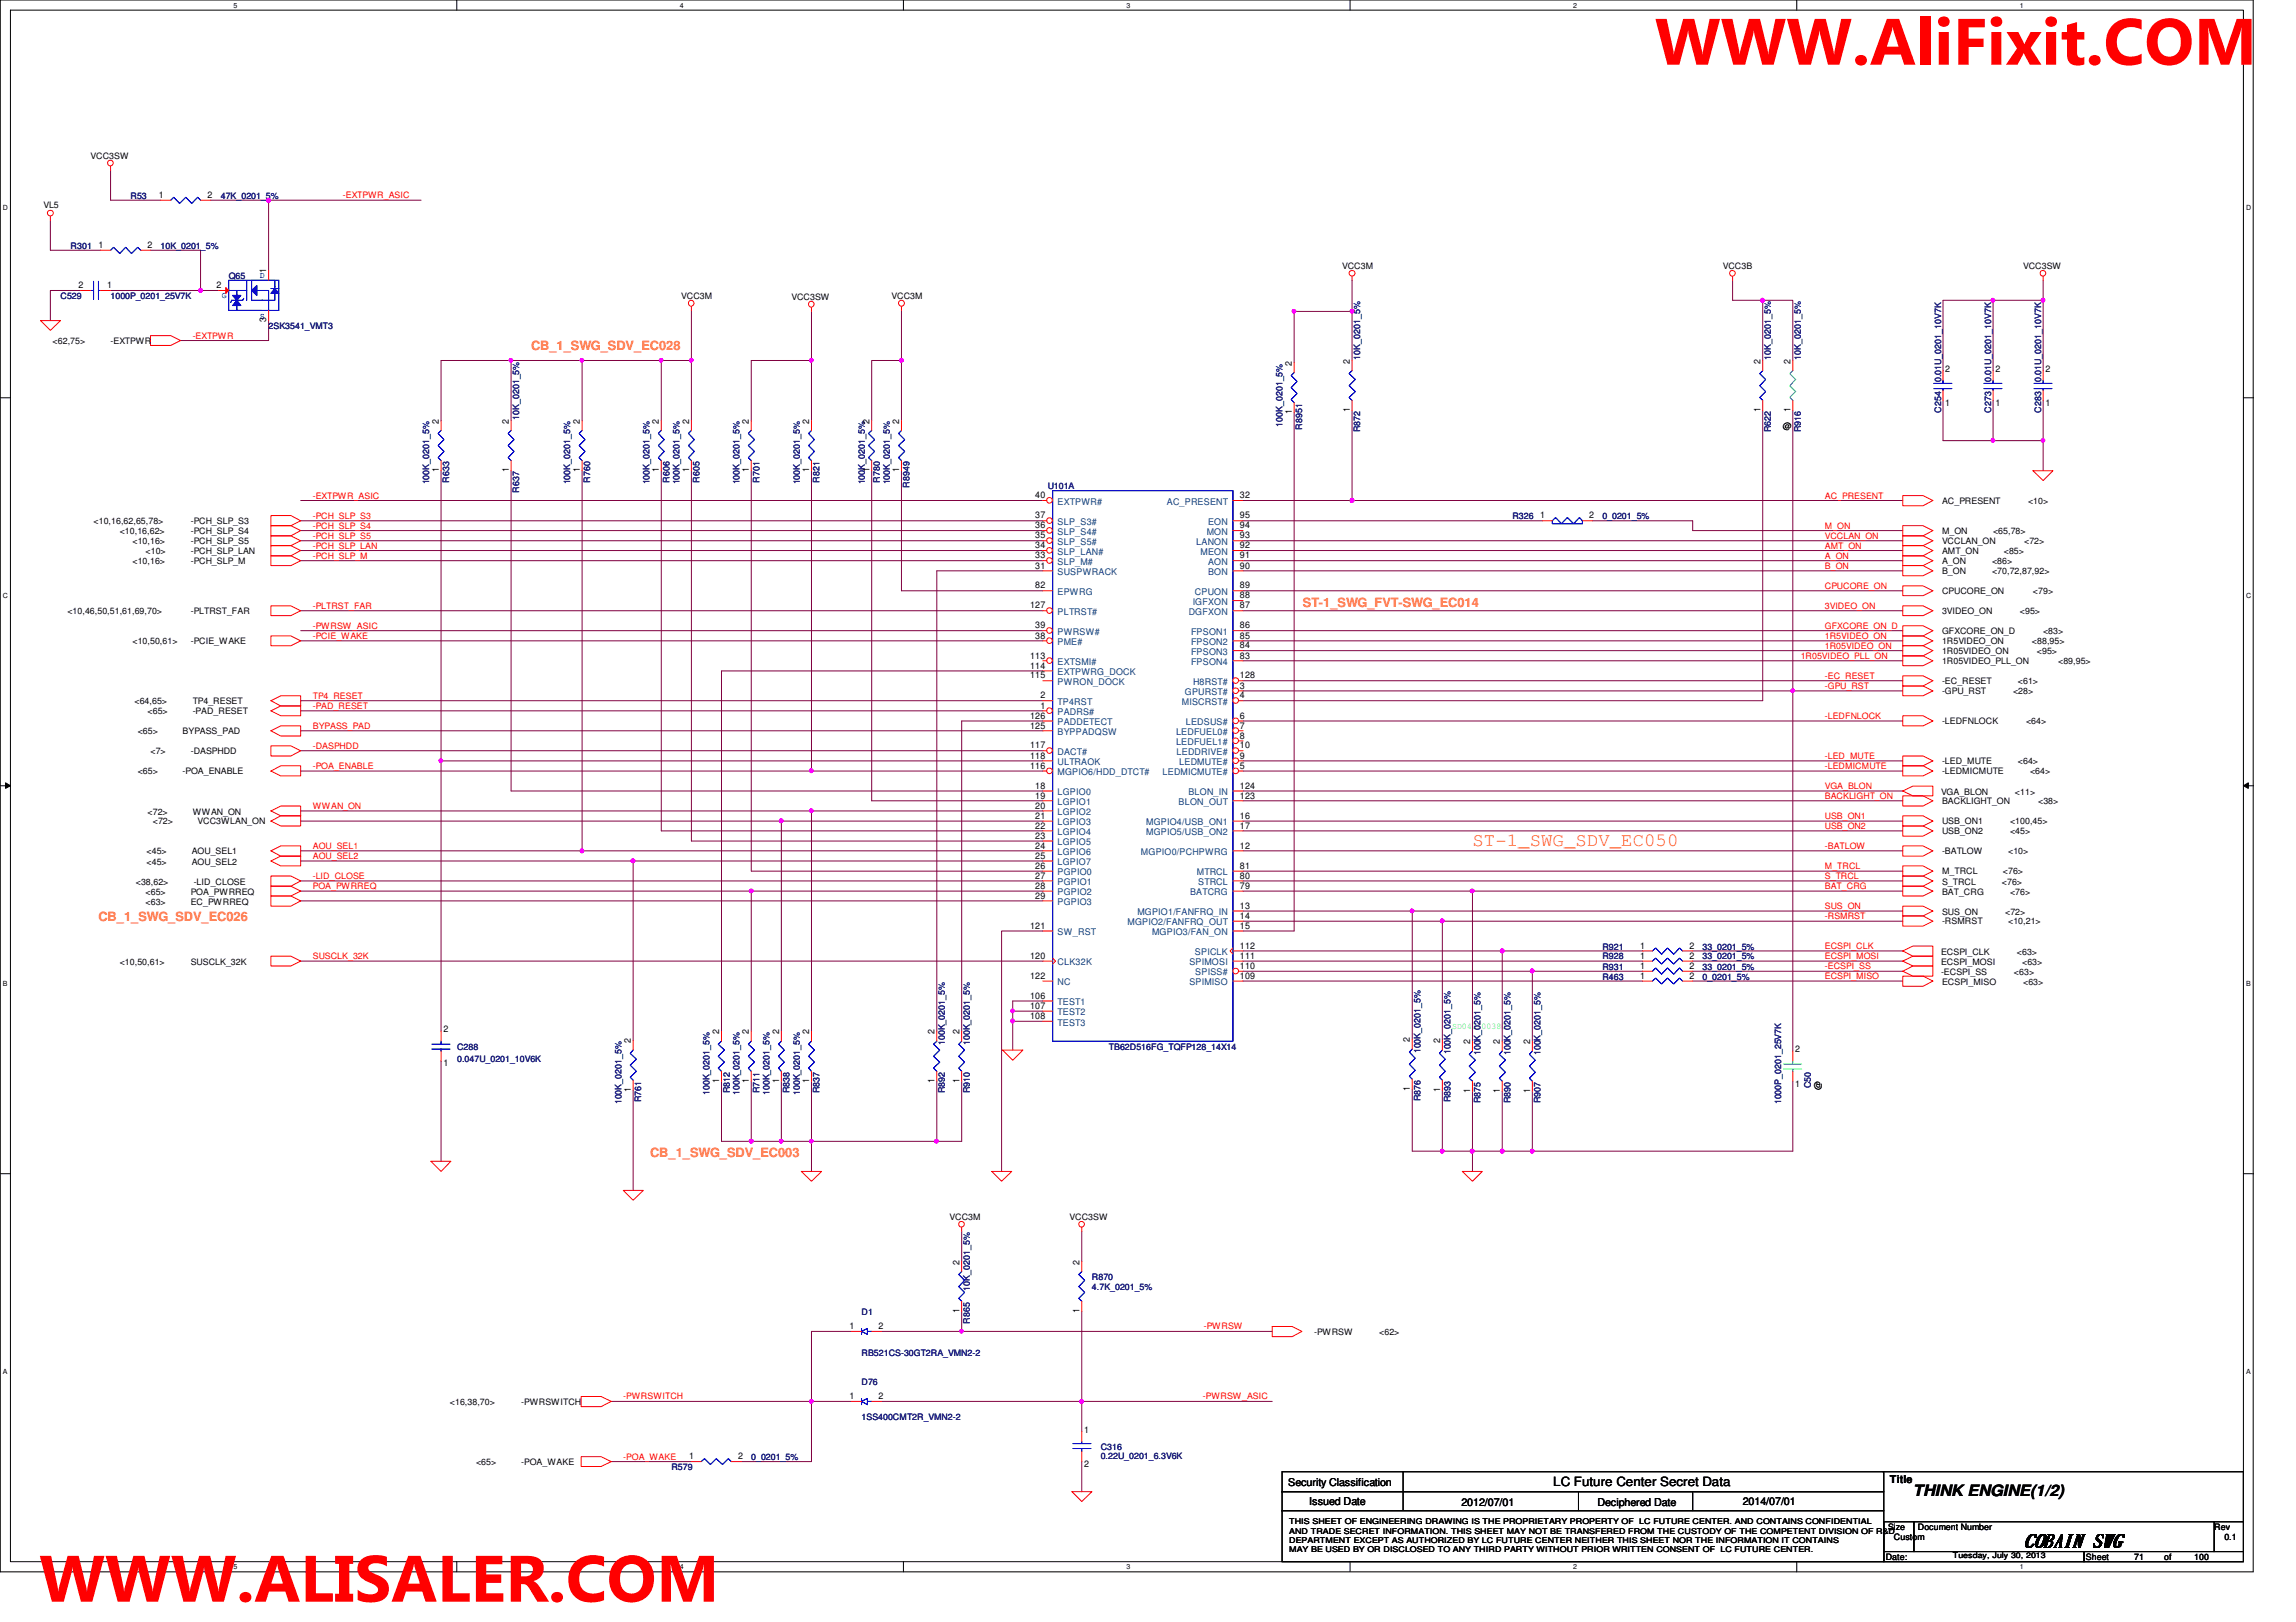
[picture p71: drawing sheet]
<svg xmlns="http://www.w3.org/2000/svg" width="297mm" height="210mm" viewBox="0 0 297 210" stroke-linecap="round" stroke-linejoin="round" font-family="sans-serif">
<defs><g id="words">
<g font-size="8.5" fill="#f00">
<text x="214.1" y="8.4">WWW.AliFixit.COM</text>
<text x="5.1" y="207.3">WWW.ALISALER.COM</text>
</g>
<text font-size="2.5" fill="#ff8000" x="190.5" y="109.5">ST-1_SWG_SDV_EC050</text>
<text font-size="2.4" x="261.8" y="200.2">COBAIN SWG</text>
<text font-size="2" x="247.5" y="193.6">THINK ENGINE(1/2)</text>
<g font-size="1.7" fill="#ff8000">
<text x="68.7" y="45.3">CB_1_SWG_SDV_EC028</text>
<text x="168.6" y="78.6">ST-1_SWG_FVT-SWG_EC014</text>
<text x="12.7" y="119.2">CB_1_SWG_SDV_EC026</text>
<text x="84.1" y="149.7">CB_1_SWG_SDV_EC003</text>
</g>
<text font-size="1.7" x="201" y="192.3">LC Future Center Secret Data</text>
<g font-size="1.4">
<text x="244.5" y="191.9">Title</text>
<text x="166.7" y="192.3">Security Classification</text>
<text x="169.4" y="194.7">Issued Date</text>
<text x="189.1" y="194.9">2012/07/01</text>
<text x="206.7" y="194.9">Deciphered Date</text>
<text x="225.5" y="194.7">2014/07/01</text>
</g>
<g font-size="1.2">
<text x="20.5" y="25.6">1</text>
<text x="26.8" y="25.6">2</text>
<text x="12.7" y="32.1">1</text>
<text x="19.1" y="32.1">2</text>
<text x="34.5" y="35.4" transform="rotate(-90 34.5 35.4)">1</text>
<text x="10.2" y="37.3">2</text>
<text x="13.9" y="37.3">1</text>
<text x="28" y="37.3">2</text>
<text x="34.5" y="41.7" transform="rotate(-90 34.5 41.7)">3</text>
<text x="167.1" y="47.3" transform="rotate(-90 167.1 47.3)">2</text>
<text x="174.6" y="47.1" transform="rotate(-90 174.6 47.1)">2</text>
<text x="227.7" y="47.1" transform="rotate(-90 227.7 47.1)">2</text>
<text x="231.6" y="47.1" transform="rotate(-90 231.6 47.1)">2</text>
<text x="167.1" y="53.6" transform="rotate(-90 167.1 53.6)">1</text>
<text x="174.6" y="53.3" transform="rotate(-90 174.6 53.3)">1</text>
<text x="227.7" y="53.3" transform="rotate(-90 227.7 53.3)">1</text>
<text x="231.6" y="53.3" transform="rotate(-90 231.6 53.3)">1</text>
<text x="251.7" y="52.5">1</text>
<text x="251.7" y="48.1">2</text>
<text x="258.1" y="52.5">1</text>
<text x="258.1" y="48.1">2</text>
<text x="264.6" y="52.5">1</text>
<text x="264.6" y="48.1">2</text>
<text x="56.8" y="54.8" transform="rotate(-90 56.8 54.8)">2</text>
<text x="65.8" y="54.8" transform="rotate(-90 65.8 54.8)">2</text>
<text x="75" y="54.8" transform="rotate(-90 75 54.8)">2</text>
<text x="85.3" y="54.8" transform="rotate(-90 85.3 54.8)">2</text>
<text x="89.2" y="54.8" transform="rotate(-90 89.2 54.8)">2</text>
<text x="96.9" y="54.8" transform="rotate(-90 96.9 54.8)">2</text>
<text x="104.7" y="54.8" transform="rotate(-90 104.7 54.8)">2</text>
<text x="112.5" y="54.8" transform="rotate(-90 112.5 54.8)">2</text>
<text x="116.3" y="54.8" transform="rotate(-90 116.3 54.8)">2</text>
<text x="56.8" y="61.1" transform="rotate(-90 56.8 61.1)">1</text>
<text x="65.8" y="61.1" transform="rotate(-90 65.8 61.1)">1</text>
<text x="75" y="61.1" transform="rotate(-90 75 61.1)">1</text>
<text x="85.3" y="61.1" transform="rotate(-90 85.3 61.1)">1</text>
<text x="89.2" y="61.1" transform="rotate(-90 89.2 61.1)">1</text>
<text x="96.9" y="61.1" transform="rotate(-90 96.9 61.1)">1</text>
<text x="104.7" y="61.1" transform="rotate(-90 104.7 61.1)">1</text>
<text x="112.5" y="61.1" transform="rotate(-90 112.5 61.1)">1</text>
<text x="116.3" y="61.1" transform="rotate(-90 116.3 61.1)">1</text>
<text x="133.9" y="64.5">40</text>
<text x="160.4" y="64.5">32</text>
<text x="133.9" y="67.1">37</text>
<text x="133.9" y="68.4">36</text>
<text x="133.9" y="69.7">35</text>
<text x="133.9" y="71">34</text>
<text x="160.4" y="67.1">95</text>
<text x="160.4" y="71">92</text>
<text x="160.4" y="69.7">93</text>
<text x="160.4" y="68.4">94</text>
<text x="199.3" y="67.1">1</text>
<text x="205.6" y="67.1">2</text>
<text x="133.9" y="72.3">33</text>
<text x="133.9" y="73.6">31</text>
<text x="133.9" y="76.2">82</text>
<text x="160.4" y="72.3">91</text>
<text x="160.4" y="73.6">90</text>
<text x="160.4" y="76.2">89</text>
<text x="160.4" y="77.4">88</text>
<text x="133.3" y="78.7">127</text>
<text x="133.9" y="81.3">39</text>
<text x="133.9" y="82.6">38</text>
<text x="160.4" y="78.7">87</text>
<text x="160.4" y="81.3">86</text>
<text x="160.4" y="82.6">85</text>
<text x="160.4" y="83.9">84</text>
<text x="133.3" y="85.2">113</text>
<text x="133.3" y="86.5">114</text>
<text x="133.3" y="87.8">115</text>
<text x="160.4" y="87.8">128</text>
<text x="160.4" y="89.1">3</text>
<text x="160.4" y="85.2">83</text>
<text x="133.3" y="93">126</text>
<text x="133.3" y="94.3">125</text>
<text x="134.6" y="90.4">2</text>
<text x="134.6" y="91.7">1</text>
<text x="160.4" y="93">6</text>
<text x="160.4" y="94.3">7</text>
<text x="160.4" y="95.6">8</text>
<text x="160.4" y="90.4">4</text>
<text x="133.3" y="96.9">117</text>
<text x="133.3" y="98.2">118</text>
<text x="133.3" y="99.5">116</text>
<text x="160.4" y="98.2">9</text>
<text x="160.4" y="96.9">10</text>
<text x="160.4" y="99.5">5</text>
<text x="133.9" y="102.1">18</text>
<text x="133.9" y="103.3">19</text>
<text x="133.9" y="104.6">20</text>
<text x="133.9" y="106">21</text>
<text x="133.9" y="107.2">22</text>
<text x="160.4" y="102.1">124</text>
<text x="160.4" y="106">16</text>
<text x="160.4" y="107.2">17</text>
<text x="160.4" y="103.3">123</text>
<text x="133.9" y="108.5">23</text>
<text x="133.9" y="109.8">24</text>
<text x="133.9" y="111.1">25</text>
<text x="133.9" y="112.4">26</text>
<text x="133.9" y="113.7">27</text>
<text x="160.4" y="113.7">80</text>
<text x="160.4" y="112.4">81</text>
<text x="160.4" y="109.8">12</text>
<text x="133.9" y="115">28</text>
<text x="133.9" y="116.3">29</text>
<text x="160.4" y="117.6">13</text>
<text x="160.4" y="115">79</text>
<text x="160.4" y="118.9">14</text>
<text x="133.3" y="120.2">121</text>
<text x="133.3" y="124.1">120</text>
<text x="160.4" y="122.8">112</text>
<text x="160.4" y="125.4">110</text>
<text x="160.4" y="120.2">15</text>
<text x="160.4" y="124.1">111</text>
<text x="212.2" y="122.8">1</text>
<text x="212.2" y="125.4">1</text>
<text x="212.2" y="124.1">1</text>
<text x="218.6" y="122.8">2</text>
<text x="218.6" y="125.4">2</text>
<text x="218.6" y="124.1">2</text>
<text x="133.3" y="126.7">122</text>
<text x="133.3" y="129.2">106</text>
<text x="133.3" y="130.6">107</text>
<text x="133.3" y="131.9">108</text>
<text x="160.4" y="126.7">109</text>
<text x="212.2" y="126.7">1</text>
<text x="218.6" y="126.7">2</text>
<text x="57.4" y="133.6">2</text>
<text x="81.6" y="135" transform="rotate(-90 81.6 135)">2</text>
<text x="93" y="133.9" transform="rotate(-90 93 133.9)">2</text>
<text x="96.9" y="133.9" transform="rotate(-90 96.9 133.9)">2</text>
<text x="100.8" y="133.9" transform="rotate(-90 100.8 133.9)">2</text>
<text x="104.7" y="133.9" transform="rotate(-90 104.7 133.9)">2</text>
<text x="120.9" y="133.9" transform="rotate(-90 120.9 133.9)">2</text>
<text x="124.1" y="133.9" transform="rotate(-90 124.1 133.9)">2</text>
<text x="182.4" y="134.9" transform="rotate(-90 182.4 134.9)">2</text>
<text x="186.3" y="135" transform="rotate(-90 186.3 135)">2</text>
<text x="190.2" y="135.1" transform="rotate(-90 190.2 135.1)">2</text>
<text x="194.1" y="135.1" transform="rotate(-90 194.1 135.1)">2</text>
<text x="197.9" y="135.1" transform="rotate(-90 197.9 135.1)">2</text>
<text x="232.2" y="136.2">2</text>
<text x="57.4" y="138">1</text>
<text x="81.6" y="141.3" transform="rotate(-90 81.6 141.3)">1</text>
<text x="93" y="140.2" transform="rotate(-90 93 140.2)">1</text>
<text x="96.9" y="140.2" transform="rotate(-90 96.9 140.2)">1</text>
<text x="100.8" y="140.2" transform="rotate(-90 100.8 140.2)">1</text>
<text x="104.7" y="140.2" transform="rotate(-90 104.7 140.2)">1</text>
<text x="120.9" y="140.2" transform="rotate(-90 120.9 140.2)">1</text>
<text x="124.1" y="140.2" transform="rotate(-90 124.1 140.2)">1</text>
<text x="182.4" y="141.2" transform="rotate(-90 182.4 141.2)">1</text>
<text x="186.3" y="141.3" transform="rotate(-90 186.3 141.3)">1</text>
<text x="190.2" y="141.4" transform="rotate(-90 190.2 141.4)">1</text>
<text x="194.1" y="141.4" transform="rotate(-90 194.1 141.4)">1</text>
<text x="197.9" y="141.4" transform="rotate(-90 197.9 141.4)">1</text>
<text x="232.2" y="140.6">1</text>
<text x="124.1" y="163.7" transform="rotate(-90 124.1 163.7)">2</text>
<text x="139.7" y="163.7" transform="rotate(-90 139.7 163.7)">2</text>
<text x="109.9" y="172">1</text>
<text x="113.7" y="172">2</text>
<text x="124.1" y="169.9" transform="rotate(-90 124.1 169.9)">1</text>
<text x="139.7" y="169.9" transform="rotate(-90 139.7 169.9)">1</text>
<text x="109.9" y="181.1">1</text>
<text x="113.7" y="181.1">2</text>
<text x="140.2" y="185.4">1</text>
<text x="89.2" y="188.8">1</text>
<text x="95.5" y="188.8">2</text>
<text x="140.2" y="189.8">2</text>
</g>
<g font-size="1.2" fill="#004080">
<text x="136.8" y="65.3">EXTPWR#</text>
<text x="151" y="65.3">AC_PRESENT</text>
<text x="136.8" y="67.9">SLP_S3#</text>
<text x="136.8" y="69.2">SLP_S4#</text>
<text x="136.8" y="70.5">SLP_S5#</text>
<text x="136.8" y="71.8">SLP_LAN#</text>
<text x="154.8" y="70.5">LANON</text>
<text x="155.3" y="71.8">MEON</text>
<text x="156.1" y="69.2">MON</text>
<text x="156.3" y="67.9">EON</text>
<text x="136.8" y="73.1">SLP_M#</text>
<text x="136.8" y="74.4">SUSPWRACK</text>
<text x="136.8" y="77">EPWRG</text>
<text x="154.6" y="77">CPUON</text>
<text x="156.3" y="73.1">AON</text>
<text x="156.3" y="74.4">BON</text>
<text x="136.8" y="79.6">PLTRST#</text>
<text x="136.8" y="82.2">PWRSW#</text>
<text x="136.8" y="83.5">PME#</text>
<text x="153.8" y="79.6">DGFXON</text>
<text x="154.1" y="82.2">FPSON1</text>
<text x="154.1" y="83.5">FPSON2</text>
<text x="154.3" y="78.3">IGFXON</text>
<text x="136.8" y="86.1">EXTSMI#</text>
<text x="136.8" y="87.4">EXTPWRG_DOCK</text>
<text x="136.8" y="88.6">PWRON_DOCK</text>
<text x="153.3" y="90">GPURST#</text>
<text x="154.1" y="84.8">FPSON3</text>
<text x="154.1" y="86.1">FPSON4</text>
<text x="154.3" y="88.6">H8RST#</text>
<text x="136.8" y="91.2">TP4RST</text>
<text x="136.8" y="92.5">PADRS#</text>
<text x="136.8" y="93.9">PADDETECT</text>
<text x="136.8" y="95.1">BYPPADQSW</text>
<text x="152.1" y="95.1">LEDFUEL0#</text>
<text x="152.9" y="91.2">MISCRST#</text>
<text x="153.4" y="93.9">LEDSUS#</text>
<text x="136.8" y="97.7">DACT#</text>
<text x="136.8" y="99">ULTRAOK</text>
<text x="136.8" y="100.3">MGPIO6/HDD_DTCT#</text>
<text x="150.4" y="100.3">LEDMICMUTE#</text>
<text x="152.1" y="96.4">LEDFUEL1#</text>
<text x="152.2" y="97.7">LEDDRIVE#</text>
<text x="152.6" y="99">LEDMUTE#</text>
<text x="136.8" y="102.9">LGPIO0</text>
<text x="136.8" y="104.2">LGPIO1</text>
<text x="136.8" y="105.5">LGPIO2</text>
<text x="136.8" y="106.8">LGPIO3</text>
<text x="148.3" y="106.8">MGPIO4/USB_ON1</text>
<text x="152.5" y="104.2">BLON_OUT</text>
<text x="153.8" y="102.9">BLON_IN</text>
<text x="136.8" y="108.1">LGPIO4</text>
<text x="136.8" y="109.4">LGPIO5</text>
<text x="136.8" y="110.7">LGPIO6</text>
<text x="136.8" y="112">LGPIO7</text>
<text x="136.8" y="113.3">PGPIO0</text>
<text x="147.6" y="110.7">MGPIO0/PCHPWRG</text>
<text x="148.3" y="108.1">MGPIO5/USB_ON2</text>
<text x="154.9" y="113.3">MTRCL</text>
<text x="136.8" y="114.6">PGPIO1</text>
<text x="136.8" y="115.9">PGPIO2</text>
<text x="136.8" y="117.1">PGPIO3</text>
<text x="145.9" y="119.8">MGPIO2/FANFRQ_OUT</text>
<text x="147.1" y="118.4">MGPIO1/FANFRQ_IN</text>
<text x="154" y="115.9">BATCRG</text>
<text x="155" y="114.6">STRCL</text>
<text x="136.8" y="121">SW_RST</text>
<text x="136.8" y="124.9">CLK32K</text>
<text x="149.1" y="121">MGPIO3/FAN_ON</text>
<text x="153.9" y="124.9">SPIMOSI</text>
<text x="154.6" y="123.6">SPICLK</text>
<text x="136.8" y="127.5">NC</text>
<text x="136.8" y="130.1">TEST1</text>
<text x="136.8" y="131.4">TEST2</text>
<text x="153.9" y="127.5">SPIMISO</text>
<text x="154.6" y="126.2">SPISS#</text>
<text x="136.8" y="132.7">TEST3</text>
</g>
<g font-size="1.1">
<text x="11.7" y="20.5">VCC3SW</text>
<text x="5.6" y="26.9">VL5</text>
<text x="173.6" y="34.8">VCC3M</text>
<text x="222.9" y="34.8">VCC3B</text>
<text x="261.7" y="34.8">VCC3SW</text>
<text x="88.1" y="38.7">VCC3M</text>
<text x="102.4" y="38.8">VCC3SW</text>
<text x="115.4" y="38.7">VCC3M</text>
<text x="6.8" y="44.5">&lt;62,75&gt;</text>
<text x="14.3" y="44.5">-EXTPWR</text>
<text x="230.6" y="55.5">@</text>
<text x="251.2" y="65.2">AC_PRESENT</text>
<text x="262.4" y="65.2">&lt;10&gt;</text>
<text x="12.1" y="67.8">&lt;10,16,62,65,78&gt;</text>
<text x="15.5" y="69.1">&lt;10,16,62&gt;</text>
<text x="17.1" y="70.4">&lt;10,16&gt;</text>
<text x="18.8" y="71.7">&lt;10&gt;</text>
<text x="24.7" y="67.8">-PCH_SLP_S3</text>
<text x="24.7" y="69.1">-PCH_SLP_S4</text>
<text x="24.7" y="70.4">-PCH_SLP_S5</text>
<text x="24.7" y="71.7">-PCH_SLP_LAN</text>
<text x="251.2" y="69.1">M_ON</text>
<text x="251.2" y="70.4">VCCLAN_ON</text>
<text x="251.2" y="71.7">AMT_ON</text>
<text x="257.8" y="69.1">&lt;65,78&gt;</text>
<text x="259.2" y="71.7">&lt;85&gt;</text>
<text x="261.9" y="70.4">&lt;72&gt;</text>
<text x="17.1" y="73">&lt;10,16&gt;</text>
<text x="24.7" y="73">-PCH_SLP_M</text>
<text x="251.2" y="73">A_ON</text>
<text x="251.2" y="74.3">B_ON</text>
<text x="251.2" y="76.9">CPUCORE_ON</text>
<text x="257.7" y="73">&lt;86&gt;</text>
<text x="257.7" y="74.3">&lt;70,72,87,92&gt;</text>
<text x="263" y="76.9">&lt;79&gt;</text>
<text x="8.7" y="79.5">&lt;10,46,50,51,61,69,70&gt;</text>
<text x="17.1" y="83.4">&lt;10,50,61&gt;</text>
<text x="24.7" y="79.5">-PLTRST_FAR</text>
<text x="24.7" y="83.4">-PCIE_WAKE</text>
<text x="251.2" y="79.5">3VIDEO_ON</text>
<text x="251.2" y="82.1">GFXCORE_ON_D</text>
<text x="251.2" y="83.4">1R5VIDEO_ON</text>
<text x="261.3" y="79.5">&lt;95&gt;</text>
<text x="262.9" y="83.4">&lt;88,95&gt;</text>
<text x="264.3" y="82.1">&lt;83&gt;</text>
<text x="251.2" y="84.7">1R05VIDEO_ON</text>
<text x="251.2" y="88.6">-EC_RESET</text>
<text x="251.2" y="89.9">-GPU_RST</text>
<text x="251.2" y="86">1R05VIDEO_PLL_ON</text>
<text x="260.4" y="89.9">&lt;28&gt;</text>
<text x="261.1" y="88.6">&lt;61&gt;</text>
<text x="263.5" y="84.7">&lt;95&gt;</text>
<text x="266.3" y="86">&lt;89,95&gt;</text>
<text x="17.4" y="91.1">&lt;64,65&gt;</text>
<text x="17.8" y="95">&lt;65&gt;</text>
<text x="19.1" y="92.5">&lt;65&gt;</text>
<text x="23.6" y="95">BYPASS_PAD</text>
<text x="24.9" y="91.1">TP4_RESET</text>
<text x="24.9" y="92.5">-PAD_RESET</text>
<text x="251.2" y="93.7">-LEDFNLOCK</text>
<text x="262.1" y="93.7">&lt;64&gt;</text>
<text x="17.8" y="100.2">&lt;65&gt;</text>
<text x="19.5" y="97.6">&lt;7&gt;</text>
<text x="23.6" y="100.2">-POA_ENABLE</text>
<text x="24.7" y="97.6">-DASPHDD</text>
<text x="251.2" y="98.9">-LED_MUTE</text>
<text x="251.2" y="100.2">-LEDMICMUTE</text>
<text x="261.1" y="98.9">&lt;64&gt;</text>
<text x="262.6" y="100.2">&lt;64&gt;</text>
<text x="19.1" y="105.4">&lt;72&gt;</text>
<text x="19.8" y="106.7">&lt;72&gt;</text>
<text x="24.9" y="105.4">WWAN_ON</text>
<text x="25.6" y="106.7">VCC3WLAN_ON</text>
<text x="251.1" y="102.8">VGA_BLON</text>
<text x="251.2" y="104.1">BACKLIGHT_ON</text>
<text x="251.2" y="106.7">USB_ON1</text>
<text x="251.2" y="108">USB_ON2</text>
<text x="260" y="106.7">&lt;100,45&gt;</text>
<text x="260" y="108">&lt;45&gt;</text>
<text x="260.7" y="102.8">&lt;11&gt;</text>
<text x="263.7" y="104.1">&lt;38&gt;</text>
<text x="19" y="110.6">&lt;45&gt;</text>
<text x="19" y="111.9">&lt;45&gt;</text>
<text x="24.8" y="110.6">AOU_SEL1</text>
<text x="24.8" y="111.9">AOU_SEL2</text>
<text x="251.2" y="110.6">-BATLOW</text>
<text x="251.2" y="113.2">M_TRCL</text>
<text x="259.1" y="113.2">&lt;76&gt;</text>
<text x="259.8" y="110.6">&lt;10&gt;</text>
<text x="17.6" y="114.5">&lt;38,62&gt;</text>
<text x="18.8" y="115.8">&lt;65&gt;</text>
<text x="18.8" y="117.1">&lt;63&gt;</text>
<text x="24.7" y="115.8">POA_PWRREQ</text>
<text x="24.7" y="117.1">EC_PWRREQ</text>
<text x="25.1" y="114.5">-LID_CLOSE</text>
<text x="251.2" y="115.8">BAT_CRG</text>
<text x="251.2" y="114.5">S_TRCL</text>
<text x="251.2" y="119.6">-RSMRST</text>
<text x="251.2" y="118.4">SUS_ON</text>
<text x="259" y="114.5">&lt;76&gt;</text>
<text x="259.4" y="118.4">&lt;72&gt;</text>
<text x="259.8" y="119.6">&lt;10,21&gt;</text>
<text x="260" y="115.8">&lt;76&gt;</text>
<text x="15.5" y="124.8">&lt;10,50,61&gt;</text>
<text x="24.7" y="124.8">SUSCLK_32K</text>
<text x="251.1" y="123.5">ECSPI_CLK</text>
<text x="251.1" y="124.8">ECSPI_MOSI</text>
<text x="260.9" y="123.5">&lt;63&gt;</text>
<text x="261.6" y="124.8">&lt;63&gt;</text>
<text x="251.1" y="126.1">-ECSPI_SS</text>
<text x="251.2" y="127.4">ECSPI_MISO</text>
<text x="260.6" y="126.1">&lt;63&gt;</text>
<text x="261.7" y="127.4">&lt;63&gt;</text>
<text x="235.6" y="141.1" transform="rotate(-90 235.6 141.1)">@</text>
<text x="122.8" y="157.9">VCC3M</text>
<text x="138.4" y="157.9">VCC3SW</text>
<text x="170" y="172.8">-PWRSW</text>
<text x="178.4" y="172.8">&lt;62&gt;</text>
<text x="58.2" y="181.8">&lt;16,38,70&gt;</text>
<text x="67.4" y="181.8">-PWRSWITCH</text>
<text x="61.6" y="189.6">&lt;65&gt;</text>
<text x="67.4" y="189.6">-POA_WAKE</text>
<text x="244" y="201.9">Date:</text>
<text x="244.3" y="198">Size</text>
<text x="245" y="199.3">Custom</text>
<text x="248.1" y="198">Document Number</text>
<text x="269.9" y="201.9">Sheet</text>
<text x="276.1" y="201.9">71</text>
<text x="280" y="201.9">of</text>
<text x="283.9" y="201.9">100</text>
<text x="286.5" y="198">Rev</text>
<text x="287.8" y="199.3">0.1</text>
</g>
<g font-size="1.1" fill="#000080">
<text x="16.9" y="25.7">R53</text>
<text x="28.6" y="25.7">47K_0201_5%</text>
<text x="9.1" y="32.2">R301</text>
<text x="20.8" y="32.2">10K_0201_5%</text>
<text x="7.8" y="38.7">C529</text>
<text x="14.3" y="38.7">1000P_0201_25V7K</text>
<text x="29.6" y="36.1">Q65</text>
<text x="34.8" y="42.6">2SK3541_VMT3</text>
<text x="176" y="46.5" transform="rotate(-90 176 46.5)">10K_0201_5%</text>
<text x="229.1" y="46.5" transform="rotate(-90 229.1 46.5)">10K_0201_5%</text>
<text x="233" y="46.5" transform="rotate(-90 233 46.5)">10K_0201_5%</text>
<text x="251.1" y="53.4" transform="rotate(-90 251.1 53.4)">C254</text>
<text x="251.1" y="49.5" transform="rotate(-90 251.1 49.5)">0.01U_0201_10V7K</text>
<text x="257.6" y="53.4" transform="rotate(-90 257.6 53.4)">C273</text>
<text x="257.6" y="49.5" transform="rotate(-90 257.6 49.5)">0.01U_0201_10V7K</text>
<text x="264.1" y="53.4" transform="rotate(-90 264.1 53.4)">C283</text>
<text x="264.1" y="49.5" transform="rotate(-90 264.1 49.5)">0.01U_0201_10V7K</text>
<text x="67.2" y="54.3" transform="rotate(-90 67.2 54.3)">10K_0201_5%</text>
<text x="165.9" y="55.2" transform="rotate(-90 165.9 55.2)">100K_0201_5%</text>
<text x="168.5" y="55.6" transform="rotate(-90 168.5 55.6)">R8951</text>
<text x="176" y="56" transform="rotate(-90 176 56)">R872</text>
<text x="229.1" y="56" transform="rotate(-90 229.1 56)">R622</text>
<text x="233" y="56" transform="rotate(-90 233 56)">R916</text>
<text x="55.5" y="62.7" transform="rotate(-90 55.5 62.7)">100K_0201_5%</text>
<text x="58.1" y="62.4" transform="rotate(-90 58.1 62.4)">R633</text>
<text x="67.2" y="63.8" transform="rotate(-90 67.2 63.8)">R637</text>
<text x="73.8" y="62.7" transform="rotate(-90 73.8 62.7)">100K_0201_5%</text>
<text x="76.4" y="62.4" transform="rotate(-90 76.4 62.4)">R760</text>
<text x="84" y="62.7" transform="rotate(-90 84 62.7)">100K_0201_5%</text>
<text x="86.6" y="62.4" transform="rotate(-90 86.6 62.4)">R606</text>
<text x="87.9" y="62.7" transform="rotate(-90 87.9 62.7)">100K_0201_5%</text>
<text x="90.5" y="62.4" transform="rotate(-90 90.5 62.4)">R605</text>
<text x="95.7" y="62.7" transform="rotate(-90 95.7 62.7)">100K_0201_5%</text>
<text x="98.3" y="62.4" transform="rotate(-90 98.3 62.4)">R701</text>
<text x="103.5" y="62.7" transform="rotate(-90 103.5 62.7)">100K_0201_5%</text>
<text x="106" y="62.4" transform="rotate(-90 106 62.4)">R821</text>
<text x="111.9" y="62.7" transform="rotate(-90 111.9 62.7)">100K_0201_5%</text>
<text x="113.8" y="62.4" transform="rotate(-90 113.8 62.4)">R780</text>
<text x="115.1" y="62.7" transform="rotate(-90 115.1 62.7)">100K_0201_5%</text>
<text x="117.7" y="63.1" transform="rotate(-90 117.7 63.1)">R8949</text>
<text x="135.5" y="63.3">U101A</text>
<text x="195.7" y="67.2">R326</text>
<text x="207.3" y="67.2">0_0201_5%</text>
<text x="207.3" y="122.9">R921</text>
<text x="207.3" y="125.5">R931</text>
<text x="207.3" y="124.2">R928</text>
<text x="220.3" y="122.9">33_0201_5%</text>
<text x="220.3" y="125.5">33_0201_5%</text>
<text x="220.3" y="124.2">33_0201_5%</text>
<text x="207.3" y="126.8">R463</text>
<text x="220.3" y="126.8">0_0201_5%</text>
<text x="59.1" y="135.8">C288</text>
<text x="59.1" y="137.4">0.047U_0201_10V6K</text>
<text x="122.3" y="135.3" transform="rotate(-90 122.3 135.3)">100K_0201_5%</text>
<text x="125.5" y="135.3" transform="rotate(-90 125.5 135.3)">100K_0201_5%</text>
<text x="143.5" y="135.8">TB62D516FG_TQFP128_14X14</text>
<text x="183.8" y="136.3" transform="rotate(-90 183.8 136.3)">100K_0201_5%</text>
<text x="187.7" y="136.4" transform="rotate(-90 187.7 136.4)">100K_0201_5%</text>
<text x="191.6" y="136.6" transform="rotate(-90 191.6 136.6)">100K_0201_5%</text>
<text x="195.4" y="136.6" transform="rotate(-90 195.4 136.6)">100K_0201_5%</text>
<text x="199.3" y="136.6" transform="rotate(-90 199.3 136.6)">100K_0201_5%</text>
<text x="80.4" y="142.9" transform="rotate(-90 80.4 142.9)">100K_0201_5%</text>
<text x="83" y="142.6" transform="rotate(-90 83 142.6)">R761</text>
<text x="91.8" y="141.7" transform="rotate(-90 91.8 141.7)">100K_0201_5%</text>
<text x="94.4" y="141.5" transform="rotate(-90 94.4 141.5)">R812</text>
<text x="95.7" y="141.7" transform="rotate(-90 95.7 141.7)">100K_0201_5%</text>
<text x="98.3" y="141.5" transform="rotate(-90 98.3 141.5)">R711</text>
<text x="99.6" y="141.7" transform="rotate(-90 99.6 141.7)">100K_0201_5%</text>
<text x="102.1" y="141.5" transform="rotate(-90 102.1 141.5)">R838</text>
<text x="103.5" y="141.7" transform="rotate(-90 103.5 141.7)">100K_0201_5%</text>
<text x="106" y="141.5" transform="rotate(-90 106 141.5)">R837</text>
<text x="122.3" y="141.5" transform="rotate(-90 122.3 141.5)">R892</text>
<text x="125.5" y="141.5" transform="rotate(-90 125.5 141.5)">R910</text>
<text x="183.8" y="142.5" transform="rotate(-90 183.8 142.5)">R876</text>
<text x="187.7" y="142.6" transform="rotate(-90 187.7 142.6)">R893</text>
<text x="191.6" y="142.8" transform="rotate(-90 191.6 142.8)">R875</text>
<text x="195.4" y="142.8" transform="rotate(-90 195.4 142.8)">R890</text>
<text x="199.3" y="142.8" transform="rotate(-90 199.3 142.8)">R907</text>
<text x="230.4" y="142.9" transform="rotate(-90 230.4 142.9)">1000P_0201_25V7K</text>
<text x="234.3" y="140.8" transform="rotate(-90 234.3 140.8)">C50</text>
<text x="125.5" y="167" transform="rotate(-90 125.5 167)">10K_0201_5%</text>
<text x="141.3" y="165.7">R870</text>
<text x="141.3" y="166.9">4.7K_0201_5%</text>
<text x="111.5" y="170.2">D1</text>
<text x="125.5" y="171.3" transform="rotate(-90 125.5 171.3)">R865</text>
<text x="111.5" y="175.5">RB521CS-30GT2RA_VMN2-2</text>
<text x="111.5" y="179.2">D76</text>
<text x="111.5" y="183.8">1SS400CMT2R_VMN2-2</text>
<text x="86.9" y="190.2">R579</text>
<text x="97.2" y="188.9">0_0201_5%</text>
<text x="142.4" y="187.7">C316</text>
<text x="142.4" y="188.8">0.22U_0201_6.3V6K</text>
</g>
<g font-size="1.1" fill="#f00">
<text x="44.4" y="25.7">-EXTPWR_ASIC</text>
<text x="24.9" y="43.8">-EXTPWR</text>
<text x="40.5" y="64.5">-EXTPWR_ASIC</text>
<text x="236.1" y="64.5">AC_PRESENT</text>
<text x="40.5" y="67.1">-PCH_SLP_S3</text>
<text x="40.5" y="68.4">-PCH_SLP_S4</text>
<text x="40.5" y="69.7">-PCH_SLP_S5</text>
<text x="40.5" y="71">-PCH_SLP_LAN</text>
<text x="236.1" y="68.4">M_ON</text>
<text x="236.1" y="71">AMT_ON</text>
<text x="236.1" y="69.7">VCCLAN_ON</text>
<text x="40.5" y="72.3">-PCH_SLP_M</text>
<text x="236.1" y="76.2">CPUCORE_ON</text>
<text x="236.1" y="73.6">B_ON</text>
<text x="236.1" y="72.3">A_ON</text>
<text x="40.5" y="78.8">-PLTRST_FAR</text>
<text x="40.5" y="82.7">-PCIE_WAKE</text>
<text x="40.5" y="81.4">-PWRSW_ASIC</text>
<text x="236.1" y="81.4">GFXCORE_ON_D</text>
<text x="236.1" y="82.7">1R5VIDEO_ON</text>
<text x="236.1" y="83.9">1R05VIDEO_ON</text>
<text x="236.1" y="78.8">3VIDEO_ON</text>
<text x="233" y="85.3">1R05VIDEO_PLL_ON</text>
<text x="236.1" y="87.8">-EC_RESET</text>
<text x="236.1" y="89.2">-GPU_RST</text>
<text x="40.5" y="90.4">TP4_RESET</text>
<text x="40.5" y="91.7">-PAD_RESET</text>
<text x="40.5" y="94.3">BYPASS_PAD</text>
<text x="236.1" y="93">-LEDFNLOCK</text>
<text x="40.5" y="96.9">-DASPHDD</text>
<text x="40.5" y="99.5">-POA_ENABLE</text>
<text x="236.1" y="98.2">-LED_MUTE</text>
<text x="236.1" y="99.5">-LEDMICMUTE</text>
<text x="40.5" y="104.7">WWAN_ON</text>
<text x="236.1" y="102.1">VGA_BLON</text>
<text x="236.1" y="103.4">BACKLIGHT_ON</text>
<text x="236.1" y="106">USB_ON1</text>
<text x="236.1" y="107.3">USB_ON2</text>
<text x="40.5" y="113.7">-LID_CLOSE</text>
<text x="40.5" y="111.2">AOU_SEL2</text>
<text x="40.5" y="109.9">AOU_SEL1</text>
<text x="236.1" y="109.9">-BATLOW</text>
<text x="236.1" y="112.5">M_TRCL</text>
<text x="236.1" y="113.7">S_TRCL</text>
<text x="40.5" y="115.1">POA_PWRREQ</text>
<text x="236.1" y="115.1">BAT_CRG</text>
<text x="236.1" y="119">-RSMRST</text>
<text x="236.1" y="117.6">SUS_ON</text>
<text x="40.5" y="124.1">SUSCLK_32K</text>
<text x="236.1" y="122.8">ECSPI_CLK</text>
<text x="236.1" y="124.1">ECSPI_MOSI</text>
<text x="236.1" y="125.4">-ECSPI_SS</text>
<text x="236.1" y="126.7">ECSPI_MISO</text>
<text x="155.7" y="172">-PWRSW</text>
<text x="80.6" y="181.1">-PWRSWITCH</text>
<text x="155.6" y="181.1">-PWRSW_ASIC</text>
<text x="80.6" y="188.9">-POA_WAKE</text>
</g>
<g font-size="1.1" fill="#00f">
<text x="33.6" y="36">D</text>
<text x="28.7" y="38.6">G</text>
<text x="33.6" y="41.3">S</text>
</g>
<text font-size="1.1" fill="#80ff00" x="187.9" y="133.1">SD043100380</text>
<g font-size="1">
<text x="166.8" y="197.3">THIS SHEET OF ENGINEERING DRAWING IS THE PROPRIETARY PROPERTY OF LC FUTURE CENTER. AND CONTAINS CONFIDENTIAL</text>
<text x="166.8" y="198.5">AND TRADE SECRET INFORMATION. THIS SHEET MAY NOT BE TRANSFERED FROM THE CUSTODY OF THE COMPETENT DIVISION OF R&amp;D</text>
<text x="166.8" y="199.6">DEPARTMENT EXCEPT AS AUTHORIZED BY LC FUTURE CENTER NEITHER THIS SHEET NOR THE INFORMATION IT CONTAINS</text>
<text x="166.8" y="200.8">MAY BE USED BY OR DISCLOSED TO ANY THIRD PARTY WITHOUT PRIOR WRITTEN CONSENT OF LC FUTURE CENTER.</text>
<text x="252.6" y="201.7">Tuesday, July 30, 2013</text>
</g>
<g font-size=".9">
<text x="30.2" y="1">5</text>
<text x="88" y="1">4</text>
<text x="145.8" y="1">3</text>
<text x="203.5" y="1">2</text>
<text x="261.3" y="1">1</text>
<text x=".4" y="27.2">D</text>
<text x="290.6" y="27.2">D</text>
<text x=".4" y="77.3">C</text>
<text x="290.6" y="77.3">C</text>
<text x=".4" y="127.6">B</text>
<text x="290.6" y="127.6">B</text>
<text x=".4" y="177.8">A</text>
<text x="290.6" y="177.8">A</text>
<text x="30.2" y="203.1">5</text>
<text x="88" y="203.1">4</text>
<text x="145.8" y="203.1">3</text>
<text x="203.5" y="203.1">2</text>
<text x="261.3" y="203.1">1</text>
</g>
</g></defs>
<path d="M0 0h291.5v203.4h-291.5zM1.4 1.3h288.8v200.8h-288.8z" fill="none" stroke="#000" stroke-width=".13"/>
<g fill="#fff">
<path d="M30.2 .2h.5v1h-.5z"/>
<path d="M30.2 202.3h.5v1h-.5z"/>
</g>
<path d="M59.1 0v1.3M59.1 202.1v1.3" fill="none" stroke="#000" stroke-width=".13"/>
<g fill="#fff">
<path d="M88 .2h.5v1h-.5z"/>
<path d="M88 202.3h.5v1h-.5z"/>
</g>
<path d="M116.9 0v1.3M116.9 202.1v1.3" fill="none" stroke="#000" stroke-width=".13"/>
<g fill="#fff">
<path d="M145.7 .2h.6v1h-.6z"/>
<path d="M145.7 202.3h.6v1h-.6z"/>
</g>
<path d="M174.7 0v1.3M174.7 202.1v1.3" fill="none" stroke="#000" stroke-width=".13"/>
<g fill="#fff">
<path d="M203.5 .2h.5v1h-.5z"/>
<path d="M203.5 202.3h.5v1h-.5z"/>
</g>
<path d="M232.4 0v1.3M232.4 202.1v1.3" fill="none" stroke="#000" stroke-width=".13"/>
<g fill="#fff">
<path d="M261.3 .2h.5v1h-.5z"/>
<path d="M261.3 202.3h.5v1h-.5z"/>
<path d="M.4 26.4h.6v1h-.6z"/>
<path d="M290.6 26.4h.6v1h-.6z"/>
<path d="M.4 76.5h.6v1.1h-.6z"/>
<path d="M290.6 76.5h.6v1.1h-.6z"/>
</g>
<path d="M0 51.5h1.4M290.2 51.5h1.3" fill="none" stroke="#000" stroke-width=".13"/>
<g fill="#fff">
<path d="M.4 126.7h.6v1.1h-.6z"/>
<path d="M290.6 126.7h.6v1.1h-.6z"/>
</g>
<path d="M0 101.7h1.4M.7 101.3l.7 .4-.7 .3zM290.2 101.7h1.3M290.2 101.7l.7-.4v.7z" fill="none" stroke="#000" stroke-width=".13"/>
<path d="M.7 101.3l.7 .4-.7 .3zM290.2 101.7l.7-.4v.7z" fill="#000"/>
<g fill="#fff">
<path d="M.4 177h.5v1h-.5z"/>
<path d="M290.6 177h.5v1h-.5z"/>
</g>
<path d="M0 151.9h1.4M290.2 151.9h1.3" fill="none" stroke="#000" stroke-width=".13"/>
<g fill="none" stroke="#800040" stroke-width=".13">
<path d="M38.9 64.8h96M38.9 67.4h96M38.9 68.7h96M38.9 70h96M38.9 71.2h96M38.9 72.6h96M38.9 79h96M121.2 73.9h13.7M38.9 82.9h96M38.9 90.7h96M38.9 92h96M38.9 94.6h96"/>
<path d="M38.9 97.2h96M105 99.8h29.9M66.1 102.4h68.8M105 104.9h29.9M112.8 103.6h22.1"/>
</g>
<path d="M104.8 104.7h.3l.1 .2-.1 .2-.2 .1-.1-.1z" fill-rule="evenodd" fill="#f0f"/>
<path d="M104.8 104.7h.3l.1 .2-.1 .2-.2 .1-.1-.1z" fill="none" stroke="#f0f" stroke-width=".13"/>
<path d="M81.9 111.4h53M85.6 107.5h49.3M89.4 108.8h45.5" fill="none" stroke="#800040" stroke-width=".13"/>
<path d="M81.7 111.2h.3l.1 .2-.1 .2h-.1h-.2z" fill-rule="evenodd" fill="#f0f"/>
<path d="M81.7 111.2h.3l.1 .2-.1 .2h-.1h-.2z" fill="none" stroke="#f0f" stroke-width=".13"/>
<path d="M38.9 114h96M97.2 112.7h37.7M97.2 115.3h37.7" fill="none" stroke="#800040" stroke-width=".13"/>
<circle cx="97.2" cy="115.3" r=".25" fill="#f0f"/>
<circle cx="97.2" cy="115.3" r=".25" fill="none" stroke="#f0f" stroke-width=".13"/>
<path d="M57.1 46.7h9v7.7M57.1 60.9v37.6M38.9 124.4h96" fill="none" stroke="#800040" stroke-width=".13"/>
<path d="M65.9 46.5h.4v.1v.2l-.2 .1-.2-.1z" fill-rule="evenodd" fill="#f0f"/>
<path d="M65.9 46.5h.4v.1v.2l-.2 .1-.2-.1z" fill="none" stroke="#f0f" stroke-width=".13"/>
<path d="M66.1 60.9v41.5M101.1 106.3h33.8" fill="none" stroke="#800040" stroke-width=".13"/>
<path d="M100.9 106h.1l.3 .1-.1 .3-.2 .1-.1-.1z" fill-rule="evenodd" fill="#f0f"/>
<path d="M100.9 106h.1l.3 .1-.1 .3-.2 .1-.1-.1z" fill="none" stroke="#f0f" stroke-width=".13"/>
<path d="M105 46.7v7.7" fill="none" stroke="#800040" stroke-width=".13"/>
<path d="M104.8 46.5h.3l.1 .1-.1 .2-.2 .1-.1-.1z" fill-rule="evenodd" fill="#f0f"/>
<path d="M104.8 46.5h.3l.1 .1-.1 .2-.2 .1-.1-.1z" fill="none" stroke="#f0f" stroke-width=".13"/>
<path d="M105 46.7h-7.8v7.7M105 60.9v38.9" fill="none" stroke="#800040" stroke-width=".13"/>
<path d="M104.8 99.5h.1l.3 .1-.1 .3-.2 .1-.1-.1z" fill-rule="evenodd" fill="#f0f"/>
<path d="M104.8 99.5h.1l.3 .1-.1 .3-.2 .1-.1-.1z" fill="none" stroke="#f0f" stroke-width=".13"/>
<path d="M116.6 76.5h18.3M93.3 86.8v46.6M38.9 115.3h58.3v18.1M38.9 116.6h96M93.3 147.7h3.9" fill="none" stroke="#800040" stroke-width=".13"/>
<circle cx="97.2" cy="147.7" r=".25" fill="#f0f"/>
<circle cx="97.2" cy="147.7" r=".25" fill="none" stroke="#f0f" stroke-width=".13"/>
<path d="M6.5 28.5v3.9h6.5M10.4 37.6h-3.9v3.9M14.3 22.1v3.8h6.5M19.5 32.4h6.4v5.2M93.3 139.9v7.8M97.2 139.9v7.8M105 139.9v11.7M124.4 159.3v3.9M124.4 172.3h40.2M79.1 181.4h25.9" fill="none" stroke="#800040" stroke-width=".13"/>
<path d="M124.2 172.1h.3l.1 .2-.1 .1-.1 .1-.2-.1z" fill-rule="evenodd" fill="#f0f"/>
<path d="M124.2 172.1h.3l.1 .2-.1 .1-.1 .1-.2-.1z" fill="none" stroke="#f0f" stroke-width=".13"/>
<path d="M79.1 189.1h10.3M105 181.4v7.7h-9.1" fill="none" stroke="#800040" stroke-width=".13"/>
<path d="M104.8 181.2l.1-.1 .3 .1-.1 .3-.2 .1-.1-.1z" fill-rule="evenodd" fill="#f0f"/>
<path d="M104.8 181.2l.1-.1 .3 .1-.1 .3-.2 .1-.1-.1z" fill="none" stroke="#f0f" stroke-width=".13"/>
<path d="M140 159.3v3.9M105 172.3v9.1h5.1M140 169.7v11.7M114 181.4h26M140 181.4h24.6" fill="none" stroke="#800040" stroke-width=".13"/>
<path d="M139.8 181.2l.1-.1 .2 .1v.3l-.2 .1-.1-.1z" fill-rule="evenodd" fill="#f0f"/>
<path d="M139.8 181.2l.1-.1 .2 .1v.3l-.2 .1-.1-.1z" fill="none" stroke="#f0f" stroke-width=".13"/>
<g fill="none" stroke="#800040" stroke-width=".13">
<path d="M228 46.7v-7.8h3.9v7.8M160.8 79h85.4M160.8 76.5h85.4M206 67.4h13M219 68.7h27.2M160.8 81.6h85.4M160.8 82.9h85.4M160.8 84.2h85.4M160.8 88.1h85.4M160.8 93.3h85.4M160.8 98.5h85.4M231.9 89.4h14.3"/>
<path d="M160.8 102.4h85.4M160.8 103.6h85.4M160.8 110.1h85.4M160.8 112.7h85.4M190.5 115.3h55.7M160.8 127h51.7M160.8 124.4h51.7M194.3 123.1h18.2M198.2 125.7h14.3M219 123.1h27.2M219 124.4h27.2M219 125.7h27.2"/>
<path d="M219 127h27.2M140 181.4v3.9M140 189.1v3.9"/>
</g>
<path d="M227.9 38.7l.1-.1 .2 .1v.3l-.2 .1-.1-.1z" fill-rule="evenodd" fill="#f0f"/>
<path d="M227.9 38.7l.1-.1 .2 .1v.3l-.2 .1-.1-.1z" fill="none" stroke="#f0f" stroke-width=".13"/>
<path d="M224.2 38.9h3.8M190.5 149v2.6M194.3 141.2v7.8" fill="none" stroke="#800040" stroke-width=".13"/>
<circle cx="194.3" cy="149" r=".26" fill="#f0f"/>
<circle cx="194.3" cy="149" r=".26" fill="none" stroke="#f0f" stroke-width=".13"/>
<path d="M190.5 149h3.8" fill="none" stroke="#800040" stroke-width=".13"/>
<circle cx="190.5" cy="149" r=".26" fill="#f0f"/>
<circle cx="190.5" cy="149" r=".26" fill="none" stroke="#f0f" stroke-width=".13"/>
<path d="M190.5 115.3v19.4" fill="none" stroke="#800040" stroke-width=".13"/>
<circle cx="190.5" cy="115.3" r=".25" fill="#f0f"/>
<circle cx="190.5" cy="115.3" r=".25" fill="none" stroke="#f0f" stroke-width=".13"/>
<path d="M194.3 123.1v11.6M198.2 125.7v9" fill="none" stroke="#800040" stroke-width=".13"/>
<path d="M198 125.5l.2-.1 .2 .1v.3l-.2 .1-.2-.1z" fill-rule="evenodd" fill="#f0f"/>
<path d="M198 125.5l.2-.1 .2 .1v.3l-.2 .1-.2-.1z" fill="none" stroke="#f0f" stroke-width=".13"/>
<path d="M198.2 141.2v7.8" fill="none" stroke="#800040" stroke-width=".13"/>
<path d="M198 148.8l.2-.1 .2 .1v.3l-.2 .1-.2-.1z" fill-rule="evenodd" fill="#f0f"/>
<path d="M198 148.8l.2-.1 .2 .1v.3l-.2 .1-.2-.1z" fill="none" stroke="#f0f" stroke-width=".13"/>
<path d="M257.8 38.9h-6.4v9.1M231.9 139.9v9.1h-33.7" fill="none" stroke="#800040" stroke-width=".13"/>
<path d="M257.7 38.7l.1-.1 .2 .1v.3l-.2 .1-.1-.1z" fill-rule="evenodd" fill="#f0f"/>
<path d="M257.7 38.7l.1-.1 .2 .1v.3l-.2 .1-.1-.1z" fill="none" stroke="#f0f" stroke-width=".13"/>
<path d="M264.3 38.9v9.1" fill="none" stroke="#800040" stroke-width=".13"/>
<path d="M264.1 38.7l.2-.1 .2 .1v.3l-.2 .1-.2-.1z" fill-rule="evenodd" fill="#f0f"/>
<path d="M264.1 38.7l.2-.1 .2 .1v.3l-.2 .1-.2-.1z" fill="none" stroke="#f0f" stroke-width=".13"/>
<path d="M264.3 51.8v5.2" fill="none" stroke="#800040" stroke-width=".13"/>
<path d="M264.1 56.8h.4v.2v.2h-.2h-.2z" fill-rule="evenodd" fill="#f0f"/>
<path d="M264.1 56.8h.4v.2v.2h-.2h-.2z" fill="none" stroke="#f0f" stroke-width=".13"/>
<path d="M257.8 57h6.5" fill="none" stroke="#800040" stroke-width=".13"/>
<path d="M257.7 56.8h.3l.1 .2-.1 .2h-.2h-.1z" fill-rule="evenodd" fill="#f0f"/>
<path d="M257.7 56.8h.3l.1 .2-.1 .2h-.2h-.1z" fill="none" stroke="#f0f" stroke-width=".13"/>
<path d="M14.3 37.6h11.6M224.2 36.3v2.6M264.3 36.3v2.6h-6.5v9.1M251.4 51.8v5.2h6.4v-5.2M264.3 57v3.9M38.9 99.8h66.1M57.1 98.5h77.8M160.8 115.3h29.7M160.8 125.7h37.4M194.3 149h3.9" fill="none" stroke="#800040" stroke-width=".13"/>
<circle cx="25.9" cy="37.6" r=".25" fill="#f0f"/>
<circle cx="25.9" cy="37.6" r=".25" fill="none" stroke="#f0f" stroke-width=".13"/>
<path d="M27.3 25.9h7.5M89.4 40.2v6.5" fill="none" stroke="#800040" stroke-width=".13"/>
<circle cx="34.8" cy="25.9" r=".26" fill="#f0f"/>
<circle cx="34.8" cy="25.9" r=".26" fill="none" stroke="#f0f" stroke-width=".13"/>
<path d="M160.8 123.1h33.5" fill="none" stroke="#800040" stroke-width=".13"/>
<circle cx="194.3" cy="123.1" r=".26" fill="#f0f"/>
<circle cx="194.3" cy="123.1" r=".26" fill="none" stroke="#f0f" stroke-width=".13"/>
<path d="M66.1 46.7h9.2" fill="none" stroke="#800040" stroke-width=".13"/>
<path d="M75.1 46.5h.3l.1 .1-.1 .2-.1 .1-.2-.1z" fill-rule="evenodd" fill="#f0f"/>
<path d="M75.1 46.5h.3l.1 .1-.1 .2-.1 .1-.2-.1z" fill="none" stroke="#f0f" stroke-width=".13"/>
<path d="M160.8 73.9h85.4M160.8 72.6h85.4M160.8 71.2h85.4M160.8 70h85.4M160.8 67.4h38.8M219 67.4v1.3M38.9 81.6h96M57.1 98.5v34.9M93.3 86.8h41.6" fill="none" stroke="#800040" stroke-width=".13"/>
<path d="M56.9 98.3h.3l.1 .1-.1 .2-.2 .1-.1-.1z" fill-rule="evenodd" fill="#f0f"/>
<path d="M56.9 98.3h.3l.1 .1-.1 .2-.2 .1-.1-.1z" fill="none" stroke="#f0f" stroke-width=".13"/>
<path d="M228 53.1v37.6h-67.2M174.9 64.8h71.3M160.8 99.8h85.4M57.1 137.3v13M134.9 120.5h-5.3v31.1" fill="none" stroke="#800040" stroke-width=".13"/>
<circle cx="174.9" cy="64.8" r=".26" fill="#f0f"/>
<circle cx="174.9" cy="64.8" r=".26" fill="none" stroke="#f0f" stroke-width=".13"/>
<path d="M174.9 53.1v11.7h-14.1M174.9 40.3v6.4" fill="none" stroke="#800040" stroke-width=".13"/>
<circle cx="174.9" cy="40.3" r=".25" fill="#f0f"/>
<circle cx="174.9" cy="40.3" r=".25" fill="none" stroke="#f0f" stroke-width=".13"/>
<path d="M231.9 53.1v36.3" fill="none" stroke="#800040" stroke-width=".13"/>
<path d="M231.7 89.2h.4l.1 .2-.1 .1-.2 .1-.2-.1z" fill-rule="evenodd" fill="#f0f"/>
<path d="M231.7 89.2h.4l.1 .2-.1 .1-.2 .1-.2-.1z" fill="none" stroke="#f0f" stroke-width=".13"/>
<path d="M85.6 46.7v7.7M85.6 60.9v46.6M160.8 89.4h71.1v46.6" fill="none" stroke="#800040" stroke-width=".13"/>
<path d="M85.4 46.5h.3l.1 .1-.1 .2-.2 .1-.1-.1z" fill-rule="evenodd" fill="#f0f"/>
<path d="M85.4 46.5h.3l.1 .1-.1 .2-.2 .1-.1-.1z" fill="none" stroke="#f0f" stroke-width=".13"/>
<path d="M85.6 46.7h3.8M116.6 46.7v7.7M116.6 60.9v15.6M38.9 104.9h66.1v28.5" fill="none" stroke="#800040" stroke-width=".13"/>
<circle cx="116.6" cy="46.6" r=".25" fill="#f0f"/>
<circle cx="116.6" cy="46.6" r=".25" fill="none" stroke="#f0f" stroke-width=".13"/>
<path d="M54.5 25.9h-19.7v9.1M34.8 41.5v2.6h-11.4M57.1 46.7v7.7M97.2 60.9v51.8M160.8 114h85.4M134.9 129.5h-3.9v1.4h3.9M134.9 132.2h-3.9v3.7M105 172.3h5.1M124.4 169.7v2.6h-10.4" fill="none" stroke="#800040" stroke-width=".13"/>
<path d="M130.8 130.7h.4v.1v.2l-.2 .1-.2-.1z" fill-rule="evenodd" fill="#f0f"/>
<path d="M130.8 130.7h.4v.1v.2l-.2 .1-.2-.1z" fill="none" stroke="#f0f" stroke-width=".13"/>
<path d="M131 130.9v1.3" fill="none" stroke="#800040" stroke-width=".13"/>
<path d="M130.8 131.9h.2l.2 .1v.3l-.2 .1-.2-.1z" fill-rule="evenodd" fill="#f0f"/>
<path d="M130.8 131.9h.2l.2 .1v.3l-.2 .1-.2-.1z" fill="none" stroke="#f0f" stroke-width=".13"/>
<path d="M186.6 119.2h59.6" fill="none" stroke="#800040" stroke-width=".13"/>
<path d="M186.4 119l.2-.1 .2 .1-.1 .3-.1 .1-.2-.1z" fill-rule="evenodd" fill="#f0f"/>
<path d="M186.4 119l.2-.1 .2 .1-.1 .3-.1 .1-.2-.1z" fill="none" stroke="#f0f" stroke-width=".13"/>
<path d="M182.7 117.9h63.5" fill="none" stroke="#800040" stroke-width=".13"/>
<path d="M182.5 117.7h.3l.1 .2-.1 .1-.1 .1-.2-.1z" fill-rule="evenodd" fill="#f0f"/>
<path d="M182.5 117.7h.3l.1 .2-.1 .1-.1 .1-.2-.1z" fill="none" stroke="#f0f" stroke-width=".13"/>
<path d="M121.2 139.9v7.8M124.4 139.9v7.8" fill="none" stroke="#800040" stroke-width=".13"/>
<circle cx="121.2" cy="147.7" r=".25" fill="#f0f"/>
<circle cx="121.2" cy="147.7" r=".25" fill="none" stroke="#f0f" stroke-width=".13"/>
<path d="M89.4 46.7v7.7M116.6 40.2v6.5h-3.8v7.7M112.8 60.9v42.7M121.2 73.9v59.5M134.9 93.3h-10.5v40.1M105 147.7h19.4" fill="none" stroke="#800040" stroke-width=".13"/>
<path d="M89.3 46.5h.3l.1 .1-.1 .2-.2 .1-.1-.1z" fill-rule="evenodd" fill="#f0f"/>
<path d="M89.3 46.5h.3l.1 .1-.1 .2-.2 .1-.1-.1z" fill="none" stroke="#f0f" stroke-width=".13"/>
<path d="M89.4 60.9v47.9M81.9 111.4v23.2M160.8 106.3h85.4M160.8 107.5h85.4" fill="none" stroke="#800040" stroke-width=".13"/>
<path d="M81.7 111.2h.3l.1 .2-.1 .2h-.1h-.2z" fill-rule="evenodd" fill="#f0f"/>
<path d="M81.7 111.2h.3l.1 .2-.1 .2h-.1h-.2z" fill="none" stroke="#f0f" stroke-width=".13"/>
<path d="M167.4 53.4v67.1M174.9 40.3h-7.5v6.6M160.8 85.5h85.4M38.9 111.4h43M75.3 110.1h59.6M81.9 141.1v13" fill="none" stroke="#800040" stroke-width=".13"/>
<path d="M167.2 40.1h.4v.2v.1l-.2 .1-.2-.1z" fill-rule="evenodd" fill="#f0f"/>
<path d="M167.2 40.1h.4v.2v.1l-.2 .1-.2-.1z" fill="none" stroke="#f0f" stroke-width=".13"/>
<path d="M25.9 37.6h2.4M174.9 36.3v4M167.4 40.2v.1M182.7 141v8h3.9M186.6 141.1v7.9M190.5 141.2v7.8h-3.9" fill="none" stroke="#800040" stroke-width=".13"/>
<path d="M186.4 148.8l.2-.1 .2 .1-.1 .3-.1 .1-.2-.1z" fill-rule="evenodd" fill="#f0f"/>
<path d="M186.4 148.8l.2-.1 .2 .1-.1 .3-.1 .1-.2-.1z" fill="none" stroke="#f0f" stroke-width=".13"/>
<path d="M160.8 117.9h21.9v16.6M160.8 119.2h25.8v15.4M101.1 139.9v7.8" fill="none" stroke="#800040" stroke-width=".13"/>
<path d="M100.9 147.5h.3l.1 .2-.1 .1-.2 .1-.1-.1z" fill-rule="evenodd" fill="#f0f"/>
<path d="M100.9 147.5h.3l.1 .2-.1 .1-.2 .1-.1-.1z" fill="none" stroke="#f0f" stroke-width=".13"/>
<path d="M101.1 147.7h3.9" fill="none" stroke="#800040" stroke-width=".13"/>
<path d="M104.8 147.5h.3l.1 .2-.1 .1-.2 .1-.1-.1z" fill-rule="evenodd" fill="#f0f"/>
<path d="M104.8 147.5h.3l.1 .2-.1 .1-.2 .1-.1-.1z" fill="none" stroke="#f0f" stroke-width=".13"/>
<path d="M38.9 106.3h62.2v27.1M97.2 147.7h3.9" fill="none" stroke="#800040" stroke-width=".13"/>
<circle cx="97.2" cy="147.7" r=".25" fill="#f0f"/>
<circle cx="97.2" cy="147.7" r=".25" fill="none" stroke="#f0f" stroke-width=".13"/>
<path d="M105 40.3v6.4M75.3 60.9v49.2M160.8 120.5h6.6" fill="none" stroke="#800040" stroke-width=".13"/>
<path d="M75.1 109.9h.2l.2 .1-.1 .3-.1 .1-.2-.1z" fill-rule="evenodd" fill="#f0f"/>
<path d="M75.1 109.9h.2l.2 .1-.1 .3-.1 .1-.2-.1z" fill="none" stroke="#f0f" stroke-width=".13"/>
<path d="M85.6 46.7h-10.3v7.7M38.9 110.1h36.4" fill="none" stroke="#800040" stroke-width=".13"/>
<g fill="none" stroke="#f00" stroke-width=".13">
<path d="M6.5 28v.5M14.3 21.5v.6M89.4 39.7v.5M105 39.8v.5M116.6 39.7v.5M174.9 35.8v.5M224.2 35.8v.5M264.3 35.8v.5M5.2 41.5h2.6l-1.3 1.3zM19.5 43.4h2.6l1.3 .7-1.3 .6h-2.6zM89.4 59.6v1.3M89.4 54.4v1.3"/>
<path d="M105 59.6v1.3M105 54.4v1.3M116.6 59.6v1.3M116.6 54.4v1.3M167.4 52.1v1.3M167.4 46.9v1.3M35 66.7h2.6l1.3 .7-1.3 .6h-2.6zM35 68h2.6l1.3 .7-1.3 .6h-2.6zM35 69.3h2.6l1.3 .7-1.3 .6h-2.6zM35 70.6h2.6l1.3 .6-1.3 .7h-2.6zM35 71.9h2.6l1.3 .7-1.3 .6h-2.6zM35 78.4h2.6l1.3 .6-1.3 .7h-2.6z"/>
<path d="M246.2 68h2.6l1.3 .7-1.3 .6h-2.6zM246.2 69.3h2.6l1.3 .7-1.3 .6h-2.6zM246.2 70.6h2.6l1.3 .6-1.3 .7h-2.6zM246.2 71.9h2.6l1.3 .7-1.3 .6h-2.6zM246.2 73.2h2.6l1.3 .7-1.3 .6h-2.6zM246.2 75.8h2.6l1.3 .7-1.3 .6h-2.6zM246.2 78.4h2.6l1.3 .6-1.3 .7h-2.6zM246.2 64.1h2.6l1.3 .7-1.3 .6h-2.6zM263 60.9h2.6l-1.3 1.3zM35 82.3h2.6l1.3 .6-1.3 .7h-2.6zM35 96.5h2.6l1.3 .7-1.3 .6h-2.6zM35 90.7l1.3-.7h2.6v1.4h-2.6z"/>
<path d="M35 92l1.3-.6h2.6v1.2h-2.6zM35 99.8l1.3-.7h2.6v1.3h-2.6zM35 94.6l1.3-.7h2.6v1.3h-2.6zM246.2 81h2.6l1.3 .6-1.3 .7h-2.6zM246.2 82.3h2.6l1.3 .6-1.3 .7h-2.6zM246.2 83.6h2.6l1.3 .6-1.3 .7h-2.6zM246.2 87.5h2.6l1.3 .6-1.3 .7h-2.6zM246.2 88.8h2.6l1.3 .6-1.3 .6h-2.6zM246.2 97.8h2.6l1.3 .7-1.3 .6h-2.6zM246.2 99.1h2.6l1.3 .7-1.3 .6h-2.6zM246.2 92.6h2.6l1.3 .7-1.3 .6h-2.6zM246.2 84.9h2.6l1.3 .6-1.3 .6h-2.6z"/>
<path d="M35 114.7h2.6l1.3 .6-1.3 .7h-2.6zM35 113.4h2.6l1.3 .6-1.3 .7h-2.6zM35 116h2.6l1.3 .6-1.3 .7h-2.6zM35 110.1l1.3-.6h2.6v1.3h-2.6zM35 104.9l1.3-.6h2.6v1.3h-2.6zM35 106.3l1.3-.7h2.6v1.3h-2.6zM35 111.4l1.3-.6h2.6v1.3h-2.6zM246.2 103h2.6l1.3 .6-1.3 .7h-2.6zM246.2 109.5h2.6l1.3 .6-1.3 .7h-2.6zM246.2 112.1h2.6l1.3 .6-1.3 .7h-2.6zM246.2 114.7h2.6l1.3 .6-1.3 .7h-2.6zM246.2 113.4h2.6l1.3 .6-1.3 .7h-2.6z"/>
<path d="M246.2 118.5h2.6l1.3 .7-1.3 .6h-2.6zM246.2 117.3h2.6l1.3 .6-1.3 .6h-2.6zM246.2 105.6h2.6l1.3 .7-1.3 .6h-2.6zM246.2 106.9h2.6l1.3 .6-1.3 .7h-2.6zM246.2 102.4l1.3-.7h2.6v1.3h-2.6zM35 123.7h2.6l1.3 .7-1.3 .6h-2.6zM97.2 138.6v1.3M97.2 133.4v1.3M129.7 135.9h2.6l-1.3 1.3zM212.5 127h1.3M217.7 127h1.3M246.2 126.3h2.6l1.3 .7-1.3 .6h-2.6z"/>
<path d="M246.2 123.1l1.3-.7h2.6v1.3h-2.6zM246.2 124.4l1.3-.7h2.6v1.3h-2.6zM246.2 125.7l1.3-.7h2.6v1.3h-2.6zM55.7 150.3h2.6l-1.2 1.3zM80.6 154.1h2.6l-1.3 1.2zM103.7 151.6h2.6l-1.3 1.3zM124.4 158.8v.5M128.3 151.6h2.6l-1.3 1.3zM140 158.8v.5M189.2 151.6h2.6l-1.3 1.3zM124.4 168.4v1.3M124.4 163.2v1.3"/>
<path d="M164.6 171.7h2.6l1.2 .6-1.2 .7h-2.6zM75.2 180.7h2.6l1.3 .7-1.3 .6h-2.6zM75.2 188.5h2.6l1.3 .6-1.3 .7h-2.6zM138.7 193h2.6l-1.3 1.3z"/>
<circle cx="6.5" cy="27.6" r=".37"/>
<circle cx="14.3" cy="21.1" r=".37"/>
<circle cx="89.4" cy="39.2" r=".38"/>
<circle cx="104.9" cy="39.4" r=".38"/>
<circle cx="116.6" cy="39.2" r=".38"/>
<circle cx="174.9" cy="35.4" r=".37"/>
<circle cx="224.1" cy="35.4" r=".37"/>
<circle cx="264.3" cy="35.4" r=".37"/>
<circle cx="124.4" cy="158.4" r=".37"/>
<circle cx="139.9" cy="158.4" r=".37"/>
</g>
<path d="M165.9 190.5h77.8v2.5h-77.8zM165.9 193h77.8v2.5h-77.8zM165.9 195.5h77.8v6.6h-77.8zM181.5 190.5v5M204.2 193v2.5M219 193v2.5M243.6 190.5h46.6v6.4M243.7 196.9h3.9v3.9h-3.9zM247.6 196.9h38.9v3.9h-38.9zM286.5 196.9h3.7v3.9h-3.7zM243.7 200.8h25.9v1.3h-25.9zM269.6 200.8h20.6v1.3h-20.6z" fill="none" stroke="#000" stroke-width=".13"/>
<path d="M89.4 55.7l-.3 .4 .7 .8-.7 .8 .7 .7-.7 .8 .3 .4M105 55.7l-.4 .4 .8 .8-.8 .8 .8 .7-.8 .8 .4 .4M116.6 55.7l-.4 .4 .8 .8-.8 .8 .8 .7-.8 .8 .4 .4M167.4 48.2l-.4 .4 .8 .8-.8 .8 .8 .7-.8 .8 .4 .4M97.2 134.7l-.4 .4 .8 .8-.8 .8 .8 .8-.8 .7 .4 .4M213.8 127l.4-.4 .8 .7 .7-.7 .8 .7 .8-.7 .4 .4M124.4 164.5l-.4 .4 .8 .8-.8 .8 .8 .8-.8 .7 .4 .4" fill="none" stroke="#00f" stroke-width=".13"/>
<path d="M32.6 37.6l.6-.6v1.2z" fill="#00f"/>
<path d="M32.6 37.6l.6-.6v1.2z" fill="none" stroke="#00f" stroke-width=".13"/>
<path d="M35.6 37.3l.5 .7h-1.1z" fill="#00f"/>
<path d="M31.5 38.6l-.1 .3h-1.4l-.2 .3M31.9 36.3v2.6M33.2 37.6h1.6v1.3M33.9 38.9h.1M35 37.3h1.1M35.6 38v.9h-1.7M35.6 37.3l.5 .7h-1.1zM35.6 37.3v-1h-3v2.6h1.3" fill="none" stroke="#00f" stroke-width=".13"/>
<path d="M30.6 38.9l.6 .6h-1.1z" fill="#00f"/>
<path d="M30.6 38.9l.6 .6h-1.1z" fill="none" stroke="#00f" stroke-width=".13"/>
<path d="M30.1 38.2h1.1l-.6 .7z" fill="#00f"/>
<path d="M29.6 36.3h6.5v3.9h-6.5zM29.6 37.6h2.3M30.1 38.2h1.1l-.6 .7zM30.6 37.6v.6M30.6 39.5v.7h3.3M34.8 38.9v1.3" fill="none" stroke="#00f" stroke-width=".13"/>
<path d="M32.6 37.6l.6-.6v1.2z" fill="#00f"/>
<path d="M32.6 37.6l.6-.6v1.2z" fill="none" stroke="#00f" stroke-width=".13"/>
<path d="M35.6 37.3l.5 .7h-1.1z" fill="#00f"/>
<path d="M31.5 38.6l-.1 .3h-1.4l-.2 .3M31.9 36.3v2.6M33.2 37.6h1.6v1.3M33.9 38.9h.1M35 37.3h1.1M35.6 38v.9h-1.7M35.6 37.3l.5 .7h-1.1zM35.6 37.3v-1h-3v2.6h1.3" fill="none" stroke="#00f" stroke-width=".13"/>
<path d="M30.6 38.9l.6 .6h-1.1z" fill="#00f"/>
<path d="M30.6 38.9l.6 .6h-1.1z" fill="none" stroke="#00f" stroke-width=".13"/>
<path d="M30.1 38.2h1.1l-.6 .7z" fill="#00f"/>
<path d="M29.6 36.3h6.5v3.9h-6.5zM29.6 37.6h2.3M30.1 38.2h1.1l-.6 .7zM30.6 37.6v.6M30.6 39.5v.7h3.3M34.8 38.9v1.3" fill="none" stroke="#00f" stroke-width=".13"/>
<path d="M29.2 37.2l.4 .4-.4 .4z" fill="#f00"/>
<g fill="none" stroke="#f00" stroke-width=".13">
<path d="M28.3 37.6h1.3M29.2 37.2l.4 .4-.4 .4zM34.8 35v1.3M34.8 40.2v1.3M174.9 51.8v1.3M174.9 46.7v1.3M228 51.8v1.3M228 46.7v1.3M57.1 136v1.3M57.1 133.4v1.3M105 138.6v1.3M105 133.4v1.3"/>
<path d="M190.5 139.9v1.3M190.5 134.7v1.3M212.5 123.1h1.3M217.7 123.1h1.3"/>
</g>
<path d="M174.9 48l-.4 .3 .8 .8-.8 .8 .8 .8-.8 .7 .4 .4M228 48l-.3 .3 .7 .8-.7 .8 .7 .8-.7 .7 .3 .4M136.2 63.5h23.3v71.2h-23.3zM55.9 135.1h2.3M55.9 135.8h2.3M57.1 135.8v.2M57.1 134.7v.4M105 134.7l-.4 .4 .8 .8-.8 .8 .8 .8-.8 .7 .4 .4M190.5 136l-.4 .4 .8 .8-.8 .8 .8 .8-.8 .7 .4 .4M213.8 123.1l.4-.4 .8 .8 .7-.8 .8 .8 .8-.8 .4 .4" fill="none" stroke="#00f" stroke-width=".13"/>
<circle cx="135.8" cy="64.7" r=".37" fill="#fff"/>
<g fill="none" stroke="#f00" stroke-width=".13">
<path d="M134.9 64.8h.5"/>
<circle cx="135.8" cy="64.7" r=".37"/>
</g>
<circle cx="135.8" cy="67.4" r=".37" fill="#fff"/>
<g fill="none" stroke="#f00" stroke-width=".13">
<path d="M134.9 67.4h.5"/>
<circle cx="135.8" cy="67.4" r=".37"/>
</g>
<circle cx="135.8" cy="68.6" r=".37" fill="#fff"/>
<g fill="none" stroke="#f00" stroke-width=".13">
<path d="M134.9 68.7h.5"/>
<circle cx="135.8" cy="68.6" r=".37"/>
</g>
<circle cx="135.8" cy="70" r=".37" fill="#fff"/>
<g fill="none" stroke="#f00" stroke-width=".13">
<path d="M134.9 70h.5"/>
<circle cx="135.8" cy="70" r=".37"/>
</g>
<circle cx="135.8" cy="71.2" r=".37" fill="#fff"/>
<g fill="none" stroke="#f00" stroke-width=".13">
<path d="M134.9 71.2h.5"/>
<circle cx="135.8" cy="71.2" r=".37"/>
</g>
<circle cx="135.8" cy="72.5" r=".37" fill="#fff"/>
<g fill="none" stroke="#f00" stroke-width=".13">
<path d="M134.9 73.9h1.3M134.9 76.5h1.3M134.9 72.6h.5"/>
<circle cx="135.8" cy="72.5" r=".37"/>
</g>
<circle cx="135.8" cy="79" r=".37" fill="#fff"/>
<g fill="none" stroke="#f00" stroke-width=".13">
<path d="M134.9 79h.5"/>
<circle cx="135.8" cy="79" r=".37"/>
</g>
<circle cx="135.8" cy="81.6" r=".37" fill="#fff"/>
<g fill="none" stroke="#f00" stroke-width=".13">
<path d="M134.9 81.6h.5"/>
<circle cx="135.8" cy="81.6" r=".37"/>
</g>
<circle cx="135.8" cy="82.9" r=".37" fill="#fff"/>
<g fill="none" stroke="#f00" stroke-width=".13">
<path d="M134.9 82.9h.5"/>
<circle cx="135.8" cy="82.9" r=".37"/>
</g>
<circle cx="135.8" cy="85.5" r=".37" fill="#fff"/>
<g fill="none" stroke="#f00" stroke-width=".13">
<path d="M134.9 86.8h1.3M134.9 88.1h1.3M134.9 90.7h1.3M134.9 85.5h.5"/>
<circle cx="135.8" cy="85.5" r=".37"/>
</g>
<circle cx="135.8" cy="92" r=".37" fill="#fff"/>
<g fill="none" stroke="#f00" stroke-width=".13">
<path d="M134.9 93.3h1.3M134.9 94.6h1.3M134.9 92h.5"/>
<circle cx="135.8" cy="92" r=".37"/>
</g>
<circle cx="135.8" cy="97.1" r=".37" fill="#fff"/>
<g fill="none" stroke="#f00" stroke-width=".13">
<path d="M134.9 98.5h1.3M134.9 97.2h.5"/>
<circle cx="135.8" cy="97.1" r=".37"/>
</g>
<circle cx="135.8" cy="99.8" r=".37" fill="#fff"/>
<g fill="none" stroke="#f00" stroke-width=".13">
<path d="M159.5 64.8h1.3M159.5 67.4h1.3M159.5 68.7h1.3M159.5 70h1.3M159.5 71.2h1.3M159.5 72.6h1.3M159.5 73.9h1.3M159.5 76.5h1.3M159.5 77.7h1.3M159.5 79h1.3M134.9 99.8h.5M159.5 81.6h1.3"/>
<path d="M159.5 82.9h1.3M159.5 84.2h1.3M159.5 85.5h1.3M134.9 102.4h1.3M134.9 103.6h1.3M134.9 104.9h1.3M134.9 106.3h1.3M134.9 107.5h1.3M134.9 108.8h1.3M134.9 110.1h1.3M134.9 111.4h1.3M134.9 112.7h1.3"/>
<path d="M134.9 114h1.3M134.9 115.3h1.3M134.9 116.6h1.3M134.9 120.5h1.3M134.9 124.4h1.3M134.9 127h1.3M136.2 124l.4 .4-.4 .4"/>
<circle cx="135.8" cy="99.8" r=".37"/>
</g>
<circle cx="159.9" cy="88.1" r=".37" fill="#fff"/>
<g fill="none" stroke="#f00" stroke-width=".13">
<path d="M160.3 88.1h.5"/>
<circle cx="159.9" cy="88.1" r=".37"/>
</g>
<circle cx="159.9" cy="89.4" r=".37" fill="#fff"/>
<g fill="none" stroke="#f00" stroke-width=".13">
<path d="M160.3 89.4h.5"/>
<circle cx="159.9" cy="89.4" r=".37"/>
</g>
<circle cx="159.9" cy="90.7" r=".37" fill="#fff"/>
<g fill="none" stroke="#f00" stroke-width=".13">
<path d="M160.3 90.7h.5"/>
<circle cx="159.9" cy="90.7" r=".37"/>
</g>
<circle cx="159.9" cy="93.3" r=".37" fill="#fff"/>
<g fill="none" stroke="#f00" stroke-width=".13">
<path d="M160.3 93.3h.5"/>
<circle cx="159.9" cy="93.3" r=".37"/>
</g>
<circle cx="159.9" cy="94.5" r=".37" fill="#fff"/>
<g fill="none" stroke="#f00" stroke-width=".13">
<path d="M160.3 94.6h.5"/>
<circle cx="159.9" cy="94.5" r=".37"/>
</g>
<circle cx="159.9" cy="95.9" r=".37" fill="#fff"/>
<g fill="none" stroke="#f00" stroke-width=".13">
<path d="M160.3 95.9h.5"/>
<circle cx="159.9" cy="95.9" r=".37"/>
</g>
<circle cx="159.9" cy="97.1" r=".37" fill="#fff"/>
<g fill="none" stroke="#f00" stroke-width=".13">
<path d="M160.3 97.2h.5"/>
<circle cx="159.9" cy="97.1" r=".37"/>
</g>
<circle cx="159.9" cy="98.4" r=".37" fill="#fff"/>
<g fill="none" stroke="#f00" stroke-width=".13">
<path d="M160.3 98.5h.5"/>
<circle cx="159.9" cy="98.4" r=".37"/>
</g>
<circle cx="159.9" cy="99.8" r=".37" fill="#fff"/>
<g fill="none" stroke="#f00" stroke-width=".13">
<path d="M160.3 99.8h.5M159.5 102.4h1.3M159.5 103.6h1.3M159.5 106.3h1.3M159.5 107.5h1.3M159.5 110.1h1.3M159.5 112.7h1.3M159.5 114h1.3M159.5 115.3h1.3M159.5 117.9h1.3M159.5 119.2h1.3M159.5 120.5h1.3"/>
<path d="M159.5 122.7l-.4 .4 .4 .3M159.5 123.1h1.3M159.5 124.4h1.3"/>
<circle cx="159.9" cy="99.8" r=".37"/>
</g>
<circle cx="159.9" cy="125.7" r=".37" fill="#fff"/>
<g fill="none" stroke="#f00" stroke-width=".13">
<path d="M10.4 37.6h1.3M13 32.4h1.3M13 37.6h1.3M18.2 32.4h1.3M20.8 25.9h1.3M25.9 25.9h1.4M57.1 59.6v1.3M57.1 54.4v1.3M66.1 59.6v1.3M66.1 54.4v1.3M75.3 59.6v1.3M75.3 54.4v1.3"/>
<path d="M85.6 59.6v1.3M85.6 54.4v1.3M97.2 59.6v1.3M97.2 54.4v1.3M112.8 59.6v1.3M112.8 54.4v1.3M231.9 51.8v1.3M231.9 46.7v1.3M251.4 50.5v1.3M251.4 48v1.2M257.8 50.5v1.3M257.8 48v1.2"/>
<path d="M264.3 50.5v1.3M264.3 48v1.2M199.6 67.4h1.2M204.7 67.4h1.3M81.9 139.8v1.3M81.9 134.6v1.3M93.3 138.6v1.3M93.3 133.4v1.3M101.1 138.6v1.3M101.1 133.4v1.3M121.2 138.6v1.3M121.2 133.4v1.3"/>
<path d="M124.4 138.6v1.3M124.4 133.4v1.3M134.9 129.5h1.3M134.9 130.9h1.3M134.9 132.2h1.3M159.5 127h1.3M160.3 125.7h.5M182.7 139.7v1.3M182.7 134.5v1.3M186.6 139.8v1.3M186.6 134.6v1.3M194.3 139.9v1.3"/>
<path d="M194.3 134.7v1.3M198.2 139.9v1.3M198.2 134.7v1.3M212.5 125.7h1.3M212.5 124.4h1.3M217.7 125.7h1.3M217.7 124.4h1.3M231.9 138.6v1.3M231.9 136v1.3M110.1 172.3h1.4M112.8 172.3h1.2M140 168.4v1.3"/>
<path d="M140 163.2v1.3M89.4 189.1h1.3M94.6 189.1h1.3M110.1 181.4h1.4M112.8 181.4h1.2M140 185.3v1.3M140 187.8v1.3"/>
<circle cx="159.9" cy="125.7" r=".37"/>
</g>
<g fill="none" stroke="#00f" stroke-width=".13">
<path d="M11.7 37.6h.4M12.1 36.4v2.3M12.7 36.4v2.3M12.7 37.6h.3M14.3 32.4l.4-.4 .8 .8 .8-.8 .7 .8 .8-.8 .4 .4M22.1 25.9l.4-.4 .7 .8 .8-.8 .8 .8 .8-.8 .3 .4M57.1 55.7l-.4 .4 .7 .8-.7 .8 .7 .7-.7 .8 .4 .4M66.1 55.7l-.4 .4 .8 .8-.8 .8 .8 .7-.8 .8 .4 .4M75.3 55.7l-.4 .4 .8 .8-.8 .8 .8 .7-.8 .8 .4 .4M85.6 55.7l-.4 .4 .7 .8-.7 .8 .7 .7-.7 .8 .4 .4M97.2 55.7l-.4 .4 .8 .8-.8 .8 .8 .7-.8 .8 .4 .4M112.8 55.7l-.5 .4 .9 .8-.9 .8 .9 .7-.9 .8 .5 .4"/>
<path d="M250.2 49.6h2.3M250.2 50.3h2.3M251.4 50.3v.2M251.4 49.2v.4M256.7 49.6h2.3M256.7 50.3h2.3M257.8 50.3v.2M257.8 49.2v.4M263.1 49.6h2.4M263.1 50.3h2.4M264.3 50.3v.2M264.3 49.2v.4"/>
<path d="M200.8 67.4l.4-.4 .8 .8 .8-.8 .8 .8 .7-.8 .4 .4v.4h-3.9zM81.9 135.9l-.4 .4 .8 .8-.8 .7 .8 .8-.8 .8 .4 .4M93.3 134.7l-.4 .4 .8 .8-.8 .8 .8 .8-.8 .7 .4 .4M101.1 134.7l-.4 .4 .8 .8-.8 .8 .8 .8-.8 .7 .4 .4M121.2 134.7l-.4 .4 .8 .8-.8 .8 .8 .8-.8 .7 .4 .4M124.4 134.7l-.4 .4 .8 .8-.8 .8 .8 .8-.8 .7 .4 .4M182.7 135.8l-.4 .3 .8 .8-.8 .8 .8 .8-.8 .8 .4 .4M186.6 135.9l-.4 .4 .8 .8-.8 .7 .8 .8-.8 .8 .4 .4M194.3 136l-.3 .4 .8 .8-.8 .8 .8 .8-.8 .7 .3 .4M198.2 136l-.3 .4 .7 .8-.7 .8 .7 .8-.7 .7 .3 .4M213.8 125.7l.4-.4 .8 .8 .7-.8 .8 .8 .8-.8 .4 .4M213.8 124.4l.4-.4 .8 .8 .7-.8 .8 .8 .8-.8 .4 .4"/>
<path d="M111.5 171.9v.8M111.5 172.3l.7-.4v.8zM112.2 172.3h.6M140 164.5l-.4 .4 .7 .8-.7 .8 .7 .8-.7 .7 .4 .4M90.7 189.1l.4-.3 .8 .7 .8-.7 .8 .7 .7-.7 .4 .3M111.5 181v.8M111.5 181.4l.7-.4v.8zM112.2 181.4h.6M138.8 187.5h2.3M138.8 186.8h2.3M140 186.6v.2M140 187.5v.3"/>
</g>
<path d="M231.9 48l-.3 .3 .7 .8-.7 .8 .7 .8-.7 .7 .3 .4M230.8 137.7h2.3M230.8 138.3h2.3M231.9 138.3v.3M231.9 137.3v.4" fill="none" stroke="#00ff80" stroke-width=".13"/>
<path d="M104.8 104.7h.3l.1 .2-.1 .2-.2 .1-.1-.1z" fill-rule="evenodd" fill="#f0f"/>
<path d="M104.8 104.7h.3l.1 .2-.1 .2-.2 .1-.1-.1z" fill="none" stroke="#f0f" stroke-width=".13"/>
<path d="M81.7 111.2h.3l.1 .2-.1 .2h-.1h-.2z" fill-rule="evenodd" fill="#f0f"/>
<path d="M81.7 111.2h.3l.1 .2-.1 .2h-.1h-.2z" fill="none" stroke="#f0f" stroke-width=".13"/>
<circle cx="97.2" cy="115.3" r=".25" fill="#f0f"/>
<circle cx="97.2" cy="115.3" r=".25" fill="none" stroke="#f0f" stroke-width=".13"/>
<path d="M65.9 46.5h.4v.1v.2l-.2 .1-.2-.1z" fill-rule="evenodd" fill="#f0f"/>
<path d="M65.9 46.5h.4v.1v.2l-.2 .1-.2-.1z" fill="none" stroke="#f0f" stroke-width=".13"/>
<path d="M100.9 106h.1l.3 .1-.1 .3-.2 .1-.1-.1z" fill-rule="evenodd" fill="#f0f"/>
<path d="M100.9 106h.1l.3 .1-.1 .3-.2 .1-.1-.1z" fill="none" stroke="#f0f" stroke-width=".13"/>
<path d="M104.8 46.5h.3l.1 .1-.1 .2-.2 .1-.1-.1z" fill-rule="evenodd" fill="#f0f"/>
<path d="M104.8 46.5h.3l.1 .1-.1 .2-.2 .1-.1-.1z" fill="none" stroke="#f0f" stroke-width=".13"/>
<path d="M104.8 99.5h.1l.3 .1-.1 .3-.2 .1-.1-.1z" fill-rule="evenodd" fill="#f0f"/>
<path d="M104.8 99.5h.1l.3 .1-.1 .3-.2 .1-.1-.1z" fill="none" stroke="#f0f" stroke-width=".13"/>
<circle cx="97.2" cy="147.7" r=".25" fill="#f0f"/>
<circle cx="97.2" cy="147.7" r=".25" fill="none" stroke="#f0f" stroke-width=".13"/>
<path d="M124.2 172.1h.3l.1 .2-.1 .1-.1 .1-.2-.1z" fill-rule="evenodd" fill="#f0f"/>
<path d="M124.2 172.1h.3l.1 .2-.1 .1-.1 .1-.2-.1z" fill="none" stroke="#f0f" stroke-width=".13"/>
<path d="M104.8 181.2l.1-.1 .3 .1-.1 .3-.2 .1-.1-.1z" fill-rule="evenodd" fill="#f0f"/>
<path d="M104.8 181.2l.1-.1 .3 .1-.1 .3-.2 .1-.1-.1z" fill="none" stroke="#f0f" stroke-width=".13"/>
<path d="M139.8 181.2l.1-.1 .2 .1v.3l-.2 .1-.1-.1z" fill-rule="evenodd" fill="#f0f"/>
<path d="M139.8 181.2l.1-.1 .2 .1v.3l-.2 .1-.1-.1z" fill="none" stroke="#f0f" stroke-width=".13"/>
<path d="M227.9 38.7l.1-.1 .2 .1v.3l-.2 .1-.1-.1z" fill-rule="evenodd" fill="#f0f"/>
<path d="M227.9 38.7l.1-.1 .2 .1v.3l-.2 .1-.1-.1z" fill="none" stroke="#f0f" stroke-width=".13"/>
<circle cx="194.3" cy="149" r=".26" fill="#f0f"/>
<circle cx="194.3" cy="149" r=".26" fill="none" stroke="#f0f" stroke-width=".13"/>
<circle cx="190.5" cy="149" r=".26" fill="#f0f"/>
<circle cx="190.5" cy="149" r=".26" fill="none" stroke="#f0f" stroke-width=".13"/>
<circle cx="190.5" cy="115.3" r=".25" fill="#f0f"/>
<circle cx="190.5" cy="115.3" r=".25" fill="none" stroke="#f0f" stroke-width=".13"/>
<path d="M198 125.5l.2-.1 .2 .1v.3l-.2 .1-.2-.1z" fill-rule="evenodd" fill="#f0f"/>
<path d="M198 125.5l.2-.1 .2 .1v.3l-.2 .1-.2-.1z" fill="none" stroke="#f0f" stroke-width=".13"/>
<path d="M198 148.8l.2-.1 .2 .1v.3l-.2 .1-.2-.1z" fill-rule="evenodd" fill="#f0f"/>
<path d="M198 148.8l.2-.1 .2 .1v.3l-.2 .1-.2-.1z" fill="none" stroke="#f0f" stroke-width=".13"/>
<path d="M257.7 38.7l.1-.1 .2 .1v.3l-.2 .1-.1-.1z" fill-rule="evenodd" fill="#f0f"/>
<path d="M257.7 38.7l.1-.1 .2 .1v.3l-.2 .1-.1-.1z" fill="none" stroke="#f0f" stroke-width=".13"/>
<path d="M264.1 38.7l.2-.1 .2 .1v.3l-.2 .1-.2-.1z" fill-rule="evenodd" fill="#f0f"/>
<path d="M264.1 38.7l.2-.1 .2 .1v.3l-.2 .1-.2-.1z" fill="none" stroke="#f0f" stroke-width=".13"/>
<path d="M264.1 56.8h.4v.2v.2h-.2h-.2z" fill-rule="evenodd" fill="#f0f"/>
<path d="M264.1 56.8h.4v.2v.2h-.2h-.2z" fill="none" stroke="#f0f" stroke-width=".13"/>
<path d="M257.7 56.8h.3l.1 .2-.1 .2h-.2h-.1z" fill-rule="evenodd" fill="#f0f"/>
<path d="M257.7 56.8h.3l.1 .2-.1 .2h-.2h-.1z" fill="none" stroke="#f0f" stroke-width=".13"/>
<circle cx="25.9" cy="37.6" r=".25" fill="#f0f"/>
<circle cx="25.9" cy="37.6" r=".25" fill="none" stroke="#f0f" stroke-width=".13"/>
<circle cx="34.8" cy="25.9" r=".26" fill="#f0f"/>
<circle cx="34.8" cy="25.9" r=".26" fill="none" stroke="#f0f" stroke-width=".13"/>
<circle cx="194.3" cy="123.1" r=".26" fill="#f0f"/>
<circle cx="194.3" cy="123.1" r=".26" fill="none" stroke="#f0f" stroke-width=".13"/>
<path d="M75.1 46.5h.3l.1 .1-.1 .2-.1 .1-.2-.1z" fill-rule="evenodd" fill="#f0f"/>
<path d="M75.1 46.5h.3l.1 .1-.1 .2-.1 .1-.2-.1z" fill="none" stroke="#f0f" stroke-width=".13"/>
<path d="M56.9 98.3h.3l.1 .1-.1 .2-.2 .1-.1-.1z" fill-rule="evenodd" fill="#f0f"/>
<path d="M56.9 98.3h.3l.1 .1-.1 .2-.2 .1-.1-.1z" fill="none" stroke="#f0f" stroke-width=".13"/>
<circle cx="174.9" cy="64.8" r=".26" fill="#f0f"/>
<circle cx="174.9" cy="64.8" r=".26" fill="none" stroke="#f0f" stroke-width=".13"/>
<circle cx="174.9" cy="40.3" r=".25" fill="#f0f"/>
<circle cx="174.9" cy="40.3" r=".25" fill="none" stroke="#f0f" stroke-width=".13"/>
<path d="M231.7 89.2h.4l.1 .2-.1 .1-.2 .1-.2-.1z" fill-rule="evenodd" fill="#f0f"/>
<path d="M231.7 89.2h.4l.1 .2-.1 .1-.2 .1-.2-.1z" fill="none" stroke="#f0f" stroke-width=".13"/>
<path d="M85.4 46.5h.3l.1 .1-.1 .2-.2 .1-.1-.1z" fill-rule="evenodd" fill="#f0f"/>
<path d="M85.4 46.5h.3l.1 .1-.1 .2-.2 .1-.1-.1z" fill="none" stroke="#f0f" stroke-width=".13"/>
<circle cx="116.6" cy="46.6" r=".25" fill="#f0f"/>
<circle cx="116.6" cy="46.6" r=".25" fill="none" stroke="#f0f" stroke-width=".13"/>
<path d="M130.8 130.7h.4v.1v.2l-.2 .1-.2-.1z" fill-rule="evenodd" fill="#f0f"/>
<path d="M130.8 130.7h.4v.1v.2l-.2 .1-.2-.1z" fill="none" stroke="#f0f" stroke-width=".13"/>
<path d="M130.8 131.9h.2l.2 .1v.3l-.2 .1-.2-.1z" fill-rule="evenodd" fill="#f0f"/>
<path d="M130.8 131.9h.2l.2 .1v.3l-.2 .1-.2-.1z" fill="none" stroke="#f0f" stroke-width=".13"/>
<path d="M186.4 119l.2-.1 .2 .1-.1 .3-.1 .1-.2-.1z" fill-rule="evenodd" fill="#f0f"/>
<path d="M186.4 119l.2-.1 .2 .1-.1 .3-.1 .1-.2-.1z" fill="none" stroke="#f0f" stroke-width=".13"/>
<path d="M182.5 117.7h.3l.1 .2-.1 .1-.1 .1-.2-.1z" fill-rule="evenodd" fill="#f0f"/>
<path d="M182.5 117.7h.3l.1 .2-.1 .1-.1 .1-.2-.1z" fill="none" stroke="#f0f" stroke-width=".13"/>
<circle cx="121.2" cy="147.7" r=".25" fill="#f0f"/>
<circle cx="121.2" cy="147.7" r=".25" fill="none" stroke="#f0f" stroke-width=".13"/>
<path d="M89.3 46.5h.3l.1 .1-.1 .2-.2 .1-.1-.1z" fill-rule="evenodd" fill="#f0f"/>
<path d="M89.3 46.5h.3l.1 .1-.1 .2-.2 .1-.1-.1z" fill="none" stroke="#f0f" stroke-width=".13"/>
<path d="M81.7 111.2h.3l.1 .2-.1 .2h-.1h-.2z" fill-rule="evenodd" fill="#f0f"/>
<path d="M81.7 111.2h.3l.1 .2-.1 .2h-.1h-.2z" fill="none" stroke="#f0f" stroke-width=".13"/>
<path d="M167.2 40.1h.4v.2v.1l-.2 .1-.2-.1z" fill-rule="evenodd" fill="#f0f"/>
<path d="M167.2 40.1h.4v.2v.1l-.2 .1-.2-.1z" fill="none" stroke="#f0f" stroke-width=".13"/>
<path d="M186.4 148.8l.2-.1 .2 .1-.1 .3-.1 .1-.2-.1z" fill-rule="evenodd" fill="#f0f"/>
<path d="M186.4 148.8l.2-.1 .2 .1-.1 .3-.1 .1-.2-.1z" fill="none" stroke="#f0f" stroke-width=".13"/>
<path d="M100.9 147.5h.3l.1 .2-.1 .1-.2 .1-.1-.1z" fill-rule="evenodd" fill="#f0f"/>
<path d="M100.9 147.5h.3l.1 .2-.1 .1-.2 .1-.1-.1z" fill="none" stroke="#f0f" stroke-width=".13"/>
<path d="M104.8 147.5h.3l.1 .2-.1 .1-.2 .1-.1-.1z" fill-rule="evenodd" fill="#f0f"/>
<path d="M104.8 147.5h.3l.1 .2-.1 .1-.2 .1-.1-.1z" fill="none" stroke="#f0f" stroke-width=".13"/>
<circle cx="97.2" cy="147.7" r=".25" fill="#f0f"/>
<circle cx="97.2" cy="147.7" r=".25" fill="none" stroke="#f0f" stroke-width=".13"/>
<path d="M75.1 109.9h.2l.2 .1-.1 .3-.1 .1-.2-.1z" fill-rule="evenodd" fill="#f0f"/>
<path d="M75.1 109.9h.2l.2 .1-.1 .3-.1 .1-.2-.1z" fill="none" stroke="#f0f" stroke-width=".13"/>
<use href="#words"/>
</svg>
